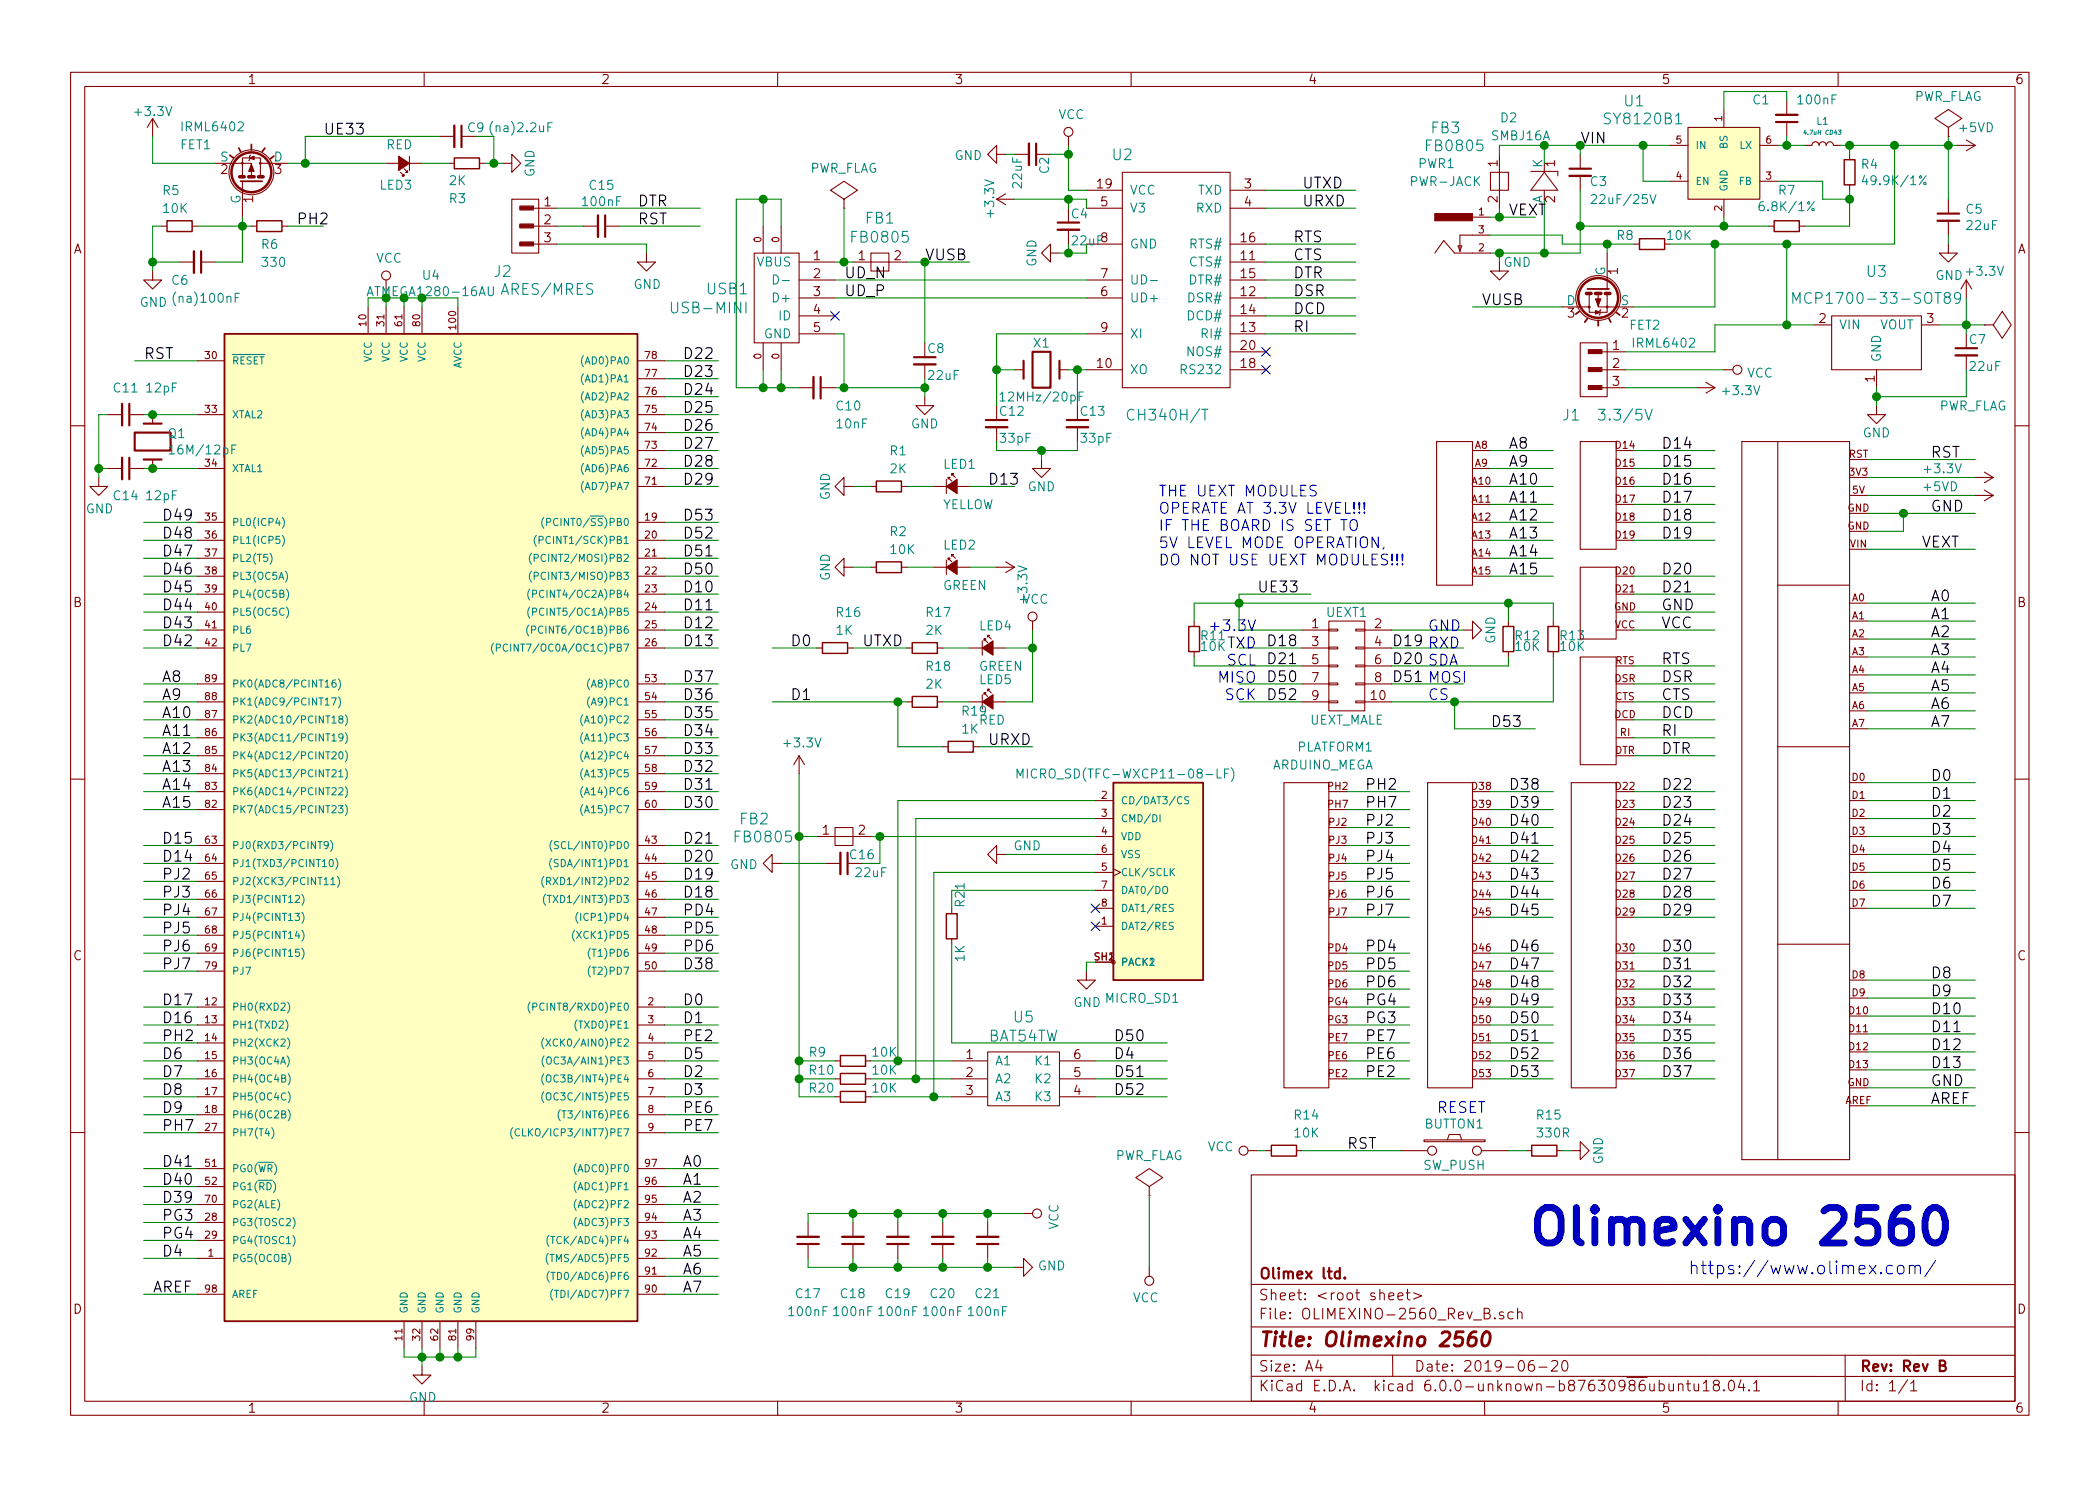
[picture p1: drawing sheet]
<svg xmlns="http://www.w3.org/2000/svg" width="297mm" height="210mm" viewBox="0 0 297 210" stroke-linecap="round" stroke-linejoin="round" font-family="sans-serif">
<defs><g id="words">
<text font-size="7" fill="#0000c2" x="215.9" y="176.1">Olimexino 2560</text>
<text font-size="2.8" fill="#840000" x="178" y="190.5">Title: Olimexino 2560</text>
<text font-size="2.5" fill="#0000c2" x="238.8" y="180.3">https://www.olimex.com/</text>
<g font-size="2.1" fill="#008484">
<text x="227.3" y="17.6">SY8120B1</text>
<text x="229.8" y="15.1">U1</text>
<text x="157.4" y="22.7">U2</text>
<text x="202" y="21.4">FB0805</text>
<text x="202.5" y="18.9">FB3</text>
<text x="120.7" y="34.3">FB0805</text>
<text x="122.5" y="31.6">FB1</text>
<text x="70" y="39.2">J2</text>
<text x="71.2" y="41.7">ARES/MRES</text>
<text x="100.1" y="41.7">USB1</text>
<text x="264.1" y="39.2">U3</text>
<text x="95.4" y="44.3">USB-MINI</text>
<text x="255.5" y="43">MCP1700-33-SOT89</text>
<text x="160.1" y="59.5">CH340H/T</text>
<text x="221.1" y="59.5">J1</text>
<text x="226.8" y="59.5">3.3/5V</text>
<text x="104.2" y="119.2">FB0805</text>
<text x="104.7" y="116.7">FB2</text>
<text x="139.8" y="147.4">BAT54TW</text>
<text x="143.4" y="144.7">U5</text>
</g>
<g font-size="2.1">
<text x="45.7" y="19">UE33</text>
<text x="223.5" y="20.3">VIN</text>
<text x="90.2" y="29.2">DTR</text>
<text x="184.1" y="26.7">UTXD</text>
<text x="184.1" y="29.2">URXD</text>
<text x="41.9" y="31.7">PH2</text>
<text x="90.2" y="31.7">RST</text>
<text x="182.9" y="34.3">RTS</text>
<text x="213.4" y="30.5">VEXT</text>
<text x="119.4" y="39.4">UD_N</text>
<text x="119.4" y="41.9">UD_P</text>
<text x="182.9" y="36.8">CTS</text>
<text x="182.9" y="41.9">DSR</text>
<text x="182.9" y="39.4">DTR</text>
<text x="182.9" y="47">RI</text>
<text x="182.9" y="44.4">DCD</text>
<text x="209.5" y="43.2">VUSB</text>
<text x="20.3" y="50.8">RST</text>
<text x="96.5" y="53.3">D23</text>
<text x="96.5" y="50.8">D22</text>
<text x="96.5" y="58.4">D25</text>
<text x="96.5" y="55.9">D24</text>
<text x="96.5" y="63.5">D27</text>
<text x="96.5" y="61">D26</text>
<text x="213.4" y="63.5">A8</text>
<text x="234.9" y="63.5">D14</text>
<text x="273" y="64.8">RST</text>
<text x="96.5" y="68.6">D29</text>
<text x="96.5" y="66">D28</text>
<text x="139.7" y="68.6">D13</text>
<text x="213.4" y="66">A9</text>
<text x="213.4" y="68.6">A10</text>
<text x="213.4" y="71.1">A11</text>
<text x="234.9" y="66">D15</text>
<text x="234.9" y="68.6">D16</text>
<text x="234.9" y="71.1">D17</text>
<text x="22.9" y="76.2">D48</text>
<text x="22.9" y="73.7">D49</text>
<text x="96.5" y="76.2">D52</text>
<text x="96.5" y="73.7">D53</text>
<text x="213.4" y="73.7">A12</text>
<text x="213.4" y="76.2">A13</text>
<text x="234.9" y="73.7">D18</text>
<text x="234.9" y="76.2">D19</text>
<text x="271.8" y="77.5">VEXT</text>
<text x="273" y="72.4">GND</text>
<text x="22.9" y="83.8">D45</text>
<text x="22.9" y="81.3">D46</text>
<text x="22.9" y="78.7">D47</text>
<text x="96.5" y="83.8">D10</text>
<text x="96.5" y="81.3">D50</text>
<text x="96.5" y="78.7">D51</text>
<text x="177.8" y="83.8">UE33</text>
<text x="213.4" y="78.7">A14</text>
<text x="213.4" y="81.3">A15</text>
<text x="234.9" y="81.3">D20</text>
<text x="234.9" y="83.8">D21</text>
<text x="22.9" y="88.9">D43</text>
<text x="22.9" y="86.4">D44</text>
<text x="96.5" y="88.9">D12</text>
<text x="96.5" y="86.4">D11</text>
<text x="234.9" y="86.4">GND</text>
<text x="234.9" y="88.9">VCC</text>
<text x="273" y="85.1">A0</text>
<text x="273" y="87.6">A1</text>
<text x="22.9" y="91.4">D42</text>
<text x="96.5" y="91.4">D13</text>
<text x="111.8" y="91.4">D0</text>
<text x="121.9" y="91.4">UTXD</text>
<text x="173.6" y="91.7">TXD D18</text>
<text x="173.6" y="94.2">SCL D21</text>
<text x="196.8" y="94">D20 SDA</text>
<text x="196.8" y="91.4">D19 RXD</text>
<text x="234.9" y="94">RTS</text>
<text x="273" y="90.2">A2</text>
<text x="273" y="92.7">A3</text>
<text x="273" y="95.2">A4</text>
<text x="22.9" y="96.5">A8</text>
<text x="22.9" y="99.1">A9</text>
<text x="22.9" y="101.6">A10</text>
<text x="96.5" y="101.6">D35</text>
<text x="96.5" y="99.1">D36</text>
<text x="96.5" y="96.5">D37</text>
<text x="111.8" y="99.1">D1</text>
<text x="172.4" y="96.6">MISO D50</text>
<text x="173.3" y="99.1">SCK D52</text>
<text x="196.8" y="96.5">D51 MOSI</text>
<text x="234.9" y="96.5">DSR</text>
<text x="234.9" y="99.1">CTS</text>
<text x="234.9" y="101.6">DCD</text>
<text x="273" y="97.8">A5</text>
<text x="273" y="100.3">A6</text>
<text x="22.9" y="104.1">A11</text>
<text x="22.9" y="106.7">A12</text>
<text x="96.5" y="106.7">D33</text>
<text x="96.5" y="104.1">D34</text>
<text x="139.7" y="105.4">URXD</text>
<text x="210.8" y="102.9">D53</text>
<text x="234.9" y="104.1">RI</text>
<text x="234.9" y="106.7">DTR</text>
<text x="273" y="102.9">A7</text>
<text x="22.9" y="109.2">A13</text>
<text x="22.9" y="111.8">A14</text>
<text x="96.5" y="111.8">D31</text>
<text x="96.5" y="109.2">D32</text>
<text x="193" y="111.8">PH2</text>
<text x="213.4" y="111.8">D38</text>
<text x="234.9" y="111.8">D22</text>
<text x="273" y="110.5">D0</text>
<text x="273" y="113">D1</text>
<text x="22.9" y="114.3">A15</text>
<text x="22.9" y="119.4">D15</text>
<text x="96.5" y="119.4">D21</text>
<text x="96.5" y="114.3">D30</text>
<text x="193" y="114.3">PH7</text>
<text x="193" y="116.8">PJ2</text>
<text x="193" y="119.4">PJ3</text>
<text x="213.4" y="114.3">D39</text>
<text x="213.4" y="116.8">D40</text>
<text x="213.4" y="119.4">D41</text>
<text x="234.9" y="114.3">D23</text>
<text x="234.9" y="116.8">D24</text>
<text x="234.9" y="119.4">D25</text>
<text x="273" y="115.6">D2</text>
<text x="273" y="118.1">D3</text>
<text x="22.9" y="121.9">D14</text>
<text x="22.9" y="124.5">PJ2</text>
<text x="96.5" y="121.9">D20</text>
<text x="96.5" y="124.5">D19</text>
<text x="193" y="121.9">PJ4</text>
<text x="193" y="124.5">PJ5</text>
<text x="213.4" y="121.9">D42</text>
<text x="213.4" y="124.5">D43</text>
<text x="234.9" y="121.9">D26</text>
<text x="234.9" y="124.5">D27</text>
<text x="273" y="120.6">D4</text>
<text x="273" y="123.2">D5</text>
<text x="273" y="125.7">D6</text>
<text x="22.9" y="127">PJ3</text>
<text x="22.9" y="129.5">PJ4</text>
<text x="96.5" y="127">D18</text>
<text x="96.5" y="129.5">PD4</text>
<text x="193" y="127">PJ6</text>
<text x="193" y="129.5">PJ7</text>
<text x="213.4" y="127">D44</text>
<text x="213.4" y="129.5">D45</text>
<text x="234.9" y="127">D28</text>
<text x="234.9" y="129.5">D29</text>
<text x="273" y="128.3">D7</text>
<text x="22.9" y="132.1">PJ5</text>
<text x="22.9" y="134.6">PJ6</text>
<text x="22.9" y="137.2">PJ7</text>
<text x="96.5" y="132.1">PD5</text>
<text x="96.5" y="134.6">PD6</text>
<text x="96.5" y="137.2">D38</text>
<text x="193" y="134.6">PD4</text>
<text x="193" y="137.2">PD5</text>
<text x="213.4" y="134.6">D46</text>
<text x="213.4" y="137.2">D47</text>
<text x="234.9" y="134.6">D30</text>
<text x="234.9" y="137.2">D31</text>
<text x="22.9" y="142.2">D17</text>
<text x="96.5" y="142.2">D0</text>
<text x="193" y="139.7">PD6</text>
<text x="193" y="142.2">PG4</text>
<text x="213.4" y="139.7">D48</text>
<text x="213.4" y="142.2">D49</text>
<text x="234.9" y="139.7">D32</text>
<text x="234.9" y="142.2">D33</text>
<text x="273" y="138.4">D8</text>
<text x="273" y="141">D9</text>
<text x="273" y="143.5">D10</text>
<text x="22.9" y="144.8">D16</text>
<text x="22.9" y="147.3">PH2</text>
<text x="22.9" y="149.9">D6</text>
<text x="96.5" y="144.8">D1</text>
<text x="96.5" y="147.3">PE2</text>
<text x="96.5" y="149.9">D5</text>
<text x="157.5" y="147.3">D50</text>
<text x="157.5" y="149.9">D4</text>
<text x="193" y="144.8">PG3</text>
<text x="193" y="147.3">PE7</text>
<text x="193" y="149.9">PE6</text>
<text x="213.4" y="144.8">D50</text>
<text x="213.4" y="147.3">D51</text>
<text x="213.4" y="149.9">D52</text>
<text x="234.9" y="144.8">D34</text>
<text x="234.9" y="147.3">D35</text>
<text x="234.9" y="149.9">D36</text>
<text x="273" y="146">D11</text>
<text x="273" y="148.6">D12</text>
<text x="22.9" y="152.4">D7</text>
<text x="22.9" y="154.9">D8</text>
<text x="96.5" y="152.4">D2</text>
<text x="96.5" y="154.9">D3</text>
<text x="157.5" y="154.9">D52</text>
<text x="157.5" y="152.4">D51</text>
<text x="193" y="152.4">PE2</text>
<text x="213.4" y="152.4">D53</text>
<text x="234.9" y="152.4">D37</text>
<text x="273" y="151.1">D13</text>
<text x="273" y="153.7">GND</text>
<text x="22.9" y="157.5">D9</text>
<text x="22.9" y="160">PH7</text>
<text x="96.5" y="157.5">PE6</text>
<text x="96.5" y="160">PE7</text>
<text x="273" y="156.2">AREF</text>
<text x="22.9" y="167.6">D40</text>
<text x="22.9" y="165.1">D41</text>
<text x="96.5" y="165.1">A0</text>
<text x="96.5" y="167.6">A1</text>
<text x="190.5" y="162.6">RST</text>
<text x="22.9" y="172.7">PG3</text>
<text x="22.9" y="170.2">D39</text>
<text x="96.5" y="170.2">A2</text>
<text x="96.5" y="172.7">A3</text>
<text x="22.9" y="177.8">D4</text>
<text x="22.9" y="175.3">PG4</text>
<text x="96.5" y="175.3">A4</text>
<text x="96.5" y="177.8">A5</text>
<text x="21.6" y="182.9">AREF</text>
<text x="96.5" y="180.3">A6</text>
<text x="96.5" y="182.9">A7</text>
</g>
<text font-size="2.1" fill="#008400" x="130.8" y="36.8">VUSB</text>
<g font-size="2.1" fill="#0000c2">
<text x="163.8" y="70.3">THE UEXT MODULES</text>
<text x="163.8" y="72.7">OPERATE AT 3.3V LEVEL!!!</text>
<text x="163.8" y="75.1">IF THE BOARD IS SET TO</text>
<text x="163.8" y="77.6">5V LEVEL MODE OPERATION,</text>
<text x="163.8" y="80">DO NOT USE UEXT MODULES!!!</text>
<text x="172.2" y="89.3">+3.3V</text>
<text x="201.9" y="89.3">GND</text>
<text x="201.9" y="99.1">CS</text>
<text x="203.2" y="157.5">RESET</text>
</g>
<g font-size="2.1" fill="#840000">
<text x="178" y="184">Sheet: &lt;root sheet&gt;</text>
<text x="178" y="181">Olimex ltd.</text>
<text x="178" y="186.7">File: OLIMEXINO-2560_Rev_B.sch</text>
<text x="178" y="196.9">KiCad E.D.A. kicad 6.0.0-unknown-b87630986ubuntu18.04.1</text>
<text x="178" y="194.1">Size: A4</text>
<text x="200" y="194.1">Date: 2019-06-20</text>
<text x="263" y="194.1">Rev: Rev B</text>
<text x="263" y="196.9">Id: 1/1</text>
</g>
<g font-size="1.8" fill="#840000">
<text x="35" y="11.9">1</text>
<text x="85" y="11.9">2</text>
<text x="135" y="11.9">3</text>
<text x="185" y="11.9">4</text>
<text x="235" y="11.9">5</text>
<text x="285" y="11.9">6</text>
<text x="211.8" y="23.6" transform="rotate(-90 211.8 23.6)">1</text>
<text x="220" y="23.6" transform="rotate(-90 220 23.6)">1</text>
<text x="31.3" y="24.6">2</text>
<text x="35.8" y="28.7" transform="rotate(-90 35.8 28.7)">1</text>
<text x="38.9" y="24.6">3</text>
<text x="77" y="29.2">1</text>
<text x="155.2" y="26.7">19</text>
<text x="155.7" y="29.2">5</text>
<text x="176" y="26.7">3</text>
<text x="176" y="29.2">4</text>
<text x="211.8" y="28.7" transform="rotate(-90 211.8 28.7)">2</text>
<text x="220" y="28.7" transform="rotate(-90 220 28.7)">2</text>
<text x="10.4" y="35.9">A</text>
<text x="77" y="31.7">2</text>
<text x="77" y="34.3">3</text>
<text x="175.6" y="34.3">16</text>
<text x="285.3" y="35.9">A</text>
<text x="115.1" y="36.8">1</text>
<text x="115.1" y="39.4">2</text>
<text x="115.1" y="41.9">3</text>
<text x="121.4" y="36.8">1</text>
<text x="126.5" y="36.8">2</text>
<text x="155.7" y="41.9">6</text>
<text x="155.7" y="39.4">7</text>
<text x="175.6" y="36.8">11</text>
<text x="175.6" y="41.9">12</text>
<text x="175.6" y="39.4">15</text>
<text x="228.9" y="38.8" transform="rotate(-90 228.9 38.8)">1</text>
<text x="115.1" y="44.4">4</text>
<text x="115.1" y="47">5</text>
<text x="155.7" y="47">9</text>
<text x="175.6" y="47">13</text>
<text x="175.6" y="44.4">14</text>
<text x="221.8" y="45">3</text>
<text x="229.4" y="45">2</text>
<text x="257.3" y="45.7">2</text>
<text x="272.6" y="45.7">3</text>
<text x="155.2" y="52.1">10</text>
<text x="175.6" y="52.1">18</text>
<text x="175.6" y="49.5">20</text>
<text x="228.1" y="49.5">1</text>
<text x="228.1" y="52.1">2</text>
<text x="228.1" y="54.6">3</text>
<text x="265.2" y="54.1" transform="rotate(-90 265.2 54.1)">1</text>
<text x="10.4" y="85.9">B</text>
<text x="185.6" y="88.9">1</text>
<text x="194.5" y="88.9">2</text>
<text x="285.3" y="85.9">B</text>
<text x="185.6" y="91.4">3</text>
<text x="185.6" y="94">5</text>
<text x="194.5" y="91.4">4</text>
<text x="194.5" y="94">6</text>
<text x="185.6" y="96.5">7</text>
<text x="185.6" y="99.1">9</text>
<text x="194" y="99.1">10</text>
<text x="194.5" y="96.5">8</text>
<text x="116.4" y="118.1">1</text>
<text x="121.4" y="118.1">2</text>
<text x="10.4" y="135.9">C</text>
<text x="285.3" y="135.9">C</text>
<text x="136.7" y="149.9">1</text>
<text x="151.9" y="149.9">6</text>
<text x="136.7" y="152.4">2</text>
<text x="136.7" y="154.9">3</text>
<text x="151.9" y="154.9">4</text>
<text x="151.9" y="152.4">5</text>
<text x="10.4" y="185.9">D</text>
<text x="285.3" y="185.9">D</text>
<text x="35" y="199.9">1</text>
<text x="85" y="199.9">2</text>
<text x="135" y="199.9">3</text>
<text x="185" y="199.9">4</text>
<text x="235" y="199.9">5</text>
<text x="285" y="199.9">6</text>
</g>
<g font-size="1.8" fill="#008484">
<text x="19.3" y="16.4">+3.3V</text>
<text x="149.7" y="16.9">VCC</text>
<text x="212.3" y="17.3">D2</text>
<text x="248" y="14.8">C1</text>
<text x="254.5" y="14.8">100nF</text>
<text x="270.6" y="14.3">PWR_FLAG</text>
<text x="25.5" y="21.1">FET1</text>
<text x="26" y="18.6">IRML6402</text>
<text x="31.2" y="22.9">S</text>
<text x="38.7" y="22.9">D</text>
<text x="54.6" y="21.1">RED</text>
<text x="66.2" y="18.7">C9</text>
<text x="69.7" y="18.7">(na)2.2uF</text>
<text x="135" y="22.7">GND</text>
<text x="200.7" y="23.8">PWR1</text>
<text x="211" y="19.9">SMBJ16A</text>
<text x="218.2" y="23.7" transform="rotate(-90 218.2 23.7)">K</text>
<text x="263.3" y="23.9">R4</text>
<text x="277.3" y="18.7">+5VD</text>
<text x="23.1" y="27.6">R5</text>
<text x="34" y="28.9" transform="rotate(-90 34 28.9)">G</text>
<text x="53.7" y="26.8">LED3</text>
<text x="63.6" y="28.7">R3</text>
<text x="63.6" y="26.2">2K</text>
<text x="75.6" y="25.1" transform="rotate(-90 75.6 25.1)">GND</text>
<text x="82.5" y="29.2">100nF</text>
<text x="83.5" y="26.9">C15</text>
<text x="114.4" y="24.5">PWR_FLAG</text>
<text x="144.6" y="26.5" transform="rotate(-90 144.6 26.5)">22uF</text>
<text x="148.4" y="24.5" transform="rotate(-90 148.4 24.5)">C2</text>
<text x="159.8" y="27.6">VCC</text>
<text x="169.4" y="27.6">TXD</text>
<text x="199.7" y="26.3">PWR-JACK</text>
<text x="225" y="26.3">C3</text>
<text x="225.7" y="28.9">22uF/25V</text>
<text x="249.4" y="29.9">6.8K/1%</text>
<text x="251.6" y="27.6">R7</text>
<text x="264.1" y="26.2">49.9K/1%</text>
<text x="23.1" y="30.1">10K</text>
<text x="37" y="35.2">R6</text>
<text x="140.6" y="30.5" transform="rotate(-90 140.6 30.5)">+3.3V</text>
<text x="151.6" y="30.9">C4</text>
<text x="151.7" y="34.7">22uF8</text>
<text x="159.8" y="30.1">V3</text>
<text x="159.8" y="35.2">GND</text>
<text x="168.5" y="35.2">RTS#</text>
<text x="169.2" y="30.1">RXD</text>
<text x="228.8" y="34">R8</text>
<text x="235.9" y="34">10K</text>
<text x="278.1" y="30.2">C5</text>
<text x="278.3" y="32.6">22uF</text>
<text x="24.3" y="40.3">C6</text>
<text x="37.2" y="37.8">330</text>
<text x="53.2" y="37.2">VCC</text>
<text x="59.8" y="39.6">U4</text>
<text x="89.6" y="40.9">GND</text>
<text x="107.1" y="37.7">VBUS</text>
<text x="146.6" y="37.8" transform="rotate(-90 146.6 37.8)">GND</text>
<text x="159.8" y="40.3">UD-</text>
<text x="168.4" y="40.3">DTR#</text>
<text x="168.5" y="37.7">CTS#</text>
<text x="212.7" y="37.8">GND</text>
<text x="227.1" y="39" transform="rotate(-90 227.1 39)">G</text>
<text x="273.8" y="39.6">GND</text>
<text x="278.3" y="39">+3.3V</text>
<text x="19.8" y="43.4">GND</text>
<text x="25" y="42.8">(na)100nF</text>
<text x="108.1" y="47.9">GND</text>
<text x="109.7" y="42.8">D+</text>
<text x="110.2" y="45.3">ID</text>
<text x="159.8" y="42.8">UD+</text>
<text x="159.8" y="47.9">XI</text>
<text x="168.1" y="45.3">DCD#</text>
<text x="168.2" y="42.8">DSR#</text>
<text x="170.2" y="47.9">RI#</text>
<text x="221.6" y="43.2">D</text>
<text x="229.3" y="43.2">S</text>
<text x="230.5" y="46.7">FET2</text>
<text x="260.1" y="46.6">VIN</text>
<text x="265.9" y="46.6">VOUT</text>
<text x="131.3" y="50">C8</text>
<text x="131.4" y="53.8">22uF</text>
<text x="146.3" y="49.2">X1</text>
<text x="159.8" y="53">XO</text>
<text x="167.6" y="53">RS232</text>
<text x="168.1" y="50.4">NOS#</text>
<text x="231.2" y="49.2">IRML6402</text>
<text x="247.1" y="53.4">VCC</text>
<text x="266.1" y="51.3" transform="rotate(-90 266.1 51.3)">GND</text>
<text x="278.6" y="48.7">C7</text>
<text x="278.7" y="52.5">22uF</text>
<text x="16.2" y="55.5">C11</text>
<text x="20.8" y="55.5">12pF</text>
<text x="118.4" y="58.1">C10</text>
<text x="141.5" y="58.8">C12</text>
<text x="142.2" y="56.8">12MHz/20pF</text>
<text x="152.9" y="58.8">C13</text>
<text x="243.9" y="55.9">+3.3V</text>
<text x="274.1" y="58.1">PWR_FLAG</text>
<text x="23.8" y="62">Q1</text>
<text x="24.6" y="64.3">16M/12pF</text>
<text x="118.4" y="60.6">10nF</text>
<text x="125.9" y="64.4">R1</text>
<text x="128.9" y="60.6">GND</text>
<text x="141.6" y="62.7">33pF</text>
<text x="153" y="62.7">33pF</text>
<text x="263.5" y="61.9">GND</text>
<text x="16.2" y="70.8">C14</text>
<text x="20.8" y="70.8">12pF</text>
<text x="117.4" y="70.8" transform="rotate(-90 117.4 70.8)">GND</text>
<text x="125.9" y="67">2K</text>
<text x="133.5" y="66.3">LED1</text>
<text x="145.4" y="69.5">GND</text>
<text x="272.2" y="69.5">+5VD</text>
<text x="272.4" y="67">+3.3V</text>
<text x="12.1" y="72.6">GND</text>
<text x="125.9" y="75.9">R2</text>
<text x="133.2" y="72.1">YELLOW</text>
<text x="133.5" y="77.8">LED2</text>
<text x="117.4" y="82.2" transform="rotate(-90 117.4 82.2)">GND</text>
<text x="126" y="78.4">10K</text>
<text x="133.3" y="83.5">GREEN</text>
<text x="118.3" y="89.8">1K</text>
<text x="118.4" y="87.3">R16</text>
<text x="131" y="89.8">2K</text>
<text x="131.1" y="87.3">R17</text>
<text x="138.6" y="89.2">LED4</text>
<text x="144.6" y="85.4">VCC</text>
<text x="145.3" y="85.1" transform="rotate(-90 145.3 85.1)">+3.3V</text>
<text x="187.7" y="87.3">UEXT1</text>
<text x="131.1" y="94.9">R18</text>
<text x="138.4" y="94.9">GREEN</text>
<text x="170" y="90.6">R11</text>
<text x="170" y="92.1">10K</text>
<text x="211.5" y="91.1" transform="rotate(-90 211.5 91.1)">GND</text>
<text x="214.4" y="90.6">R12</text>
<text x="214.4" y="92.1">10K</text>
<text x="220.8" y="90.6">R13</text>
<text x="220.8" y="92.1">10K</text>
<text x="131" y="97.5">2K</text>
<text x="136.2" y="101.3">R19</text>
<text x="138.6" y="96.8">LED5</text>
<text x="111.1" y="105.8">+3.3V</text>
<text x="136.1" y="103.8">1K</text>
<text x="138.5" y="102.5">RED</text>
<text x="183.5" y="106.3">PLATFORM1</text>
<text x="185.1" y="102.5">UEXT_MALE</text>
<text x="145.6" y="110.2">MICRO_SD(TFC-WXCP11-08-LF)</text>
<text x="179.9" y="108.9">ARDUINO_MEGA</text>
<text x="103.3" y="123">GND</text>
<text x="120.3" y="121.6">C16</text>
<text x="121.1" y="124.1">22uF</text>
<text x="143.4" y="120.3">GND</text>
<text x="136.4" y="136" transform="rotate(-90 136.4 136)">1K</text>
<text x="151.8" y="142.5">GND</text>
<text x="156.4" y="141.9">MICRO_SD1</text>
<text x="114.5" y="149.5">R9</text>
<text x="123.5" y="149.5">10K</text>
<text x="114.6" y="152.1">R10</text>
<text x="114.6" y="154.6">R20</text>
<text x="123.5" y="152.1">10K</text>
<text x="123.5" y="154.6">10K</text>
<text x="140.7" y="150.7">A1</text>
<text x="140.7" y="153.3">A2</text>
<text x="140.7" y="155.8">A3</text>
<text x="146.6" y="155.8">K3</text>
<text x="146.6" y="153.3">K2</text>
<text x="146.6" y="150.7">K1</text>
<text x="183.2" y="158.4">R14</text>
<text x="183.2" y="161">10K</text>
<text x="201.5" y="159.7">BUTTON1</text>
<text x="217.4" y="158.4">R15</text>
<text x="217.6" y="161">330R</text>
<text x="157.6" y="164.2">PWR_FLAG</text>
<text x="170.8" y="162.9">VCC</text>
<text x="201.3" y="165.5">SW_PUSH</text>
<text x="226.7" y="164.8" transform="rotate(-90 226.7 164.8)">GND</text>
<text x="146.8" y="179.8">GND</text>
<text x="149.7" y="174" transform="rotate(-90 149.7 174)">VCC</text>
<text x="112.6" y="183.7">C17</text>
<text x="119" y="183.7">C18</text>
<text x="125.3" y="183.7">C19</text>
<text x="131.7" y="183.7">C20</text>
<text x="138" y="183.7">C21</text>
<text x="160.2" y="184.3">VCC</text>
<text x="111.7" y="186.2">100nF</text>
<text x="118.1" y="186.2">100nF</text>
<text x="124.4" y="186.2">100nF</text>
<text x="130.8" y="186.2">100nF</text>
<text x="137.1" y="186.2">100nF</text>
<text x="57.9" y="198.4">GND</text>
</g>
<text font-size="1.8" x="218.2" y="28.8" transform="rotate(-90 218.2 28.8)">A</text>
<g font-size="1.8" fill="#008400">
<text x="52.6" y="41.9">ATMEGA1280-16AU</text>
<text x="136.4" y="128.2" transform="rotate(-90 136.4 128.2)">R21</text>
</g>
<g font-size="1.4" fill="#840000">
<text x="243.6" y="17.1" transform="rotate(-90 243.6 17.1)">1</text>
<text x="237.1" y="20.3">5</text>
<text x="249.8" y="20.3">6</text>
<text x="237.1" y="25.4">4</text>
<text x="243.6" y="29.8" transform="rotate(-90 243.6 29.8)">2</text>
<text x="249.8" y="25.4">3</text>
<text x="107.7" y="34.3" transform="rotate(-90 107.7 34.3)">0</text>
<text x="110.2" y="34.3" transform="rotate(-90 110.2 34.3)">0</text>
<text x="209.2" y="30.5">1</text>
<text x="209.2" y="35.6">2</text>
<text x="209.2" y="33">3</text>
<text x="51.8" y="46.1" transform="rotate(-90 51.8 46.1)">10</text>
<text x="54.4" y="46.1" transform="rotate(-90 54.4 46.1)">31</text>
<text x="56.9" y="46.1" transform="rotate(-90 56.9 46.1)">61</text>
<text x="59.4" y="46.1" transform="rotate(-90 59.4 46.1)">80</text>
<text x="64.5" y="46.5" transform="rotate(-90 64.5 46.5)">100</text>
<text x="29.1" y="50.8">30</text>
<text x="91.3" y="53.3">77</text>
<text x="91.3" y="50.8">78</text>
<text x="107.7" y="50.8" transform="rotate(-90 107.7 50.8)">0</text>
<text x="110.2" y="50.8" transform="rotate(-90 110.2 50.8)">0</text>
<text x="29.1" y="58.4">33</text>
<text x="91.3" y="58.4">75</text>
<text x="91.3" y="55.9">76</text>
<text x="91.3" y="63.5">73</text>
<text x="91.3" y="61">74</text>
<text x="208.7" y="63.5">A8</text>
<text x="228.6" y="63.5">D14</text>
<text x="261.5" y="64.8">RST</text>
<text x="29.1" y="66">34</text>
<text x="91.3" y="68.6">71</text>
<text x="91.3" y="66">72</text>
<text x="208.3" y="68.6">A10</text>
<text x="208.3" y="71.1">A11</text>
<text x="208.7" y="66">A9</text>
<text x="228.6" y="66">D15</text>
<text x="228.6" y="68.6">D16</text>
<text x="228.6" y="71.1">D17</text>
<text x="261.6" y="67.3">3V3</text>
<text x="262" y="69.8">5V</text>
<text x="29.1" y="73.7">35</text>
<text x="29.1" y="76.2">36</text>
<text x="91.3" y="73.7">19</text>
<text x="91.3" y="76.2">20</text>
<text x="208.3" y="73.7">A12</text>
<text x="208.3" y="76.2">A13</text>
<text x="228.6" y="73.7">D18</text>
<text x="228.6" y="76.2">D19</text>
<text x="261.3" y="74.9">GND</text>
<text x="261.3" y="72.4">GND</text>
<text x="261.7" y="77.5">VIN</text>
<text x="29.1" y="78.7">37</text>
<text x="29.1" y="81.3">38</text>
<text x="29.1" y="83.8">39</text>
<text x="91.3" y="78.7">21</text>
<text x="91.3" y="81.3">22</text>
<text x="91.3" y="83.8">23</text>
<text x="208.3" y="78.7">A14</text>
<text x="208.3" y="81.3">A15</text>
<text x="228.6" y="81.3">D20</text>
<text x="228.6" y="83.8">D21</text>
<text x="29.1" y="86.4">40</text>
<text x="29.1" y="88.9">41</text>
<text x="91.3" y="86.4">24</text>
<text x="91.3" y="88.9">25</text>
<text x="228.3" y="86.4">GND</text>
<text x="228.4" y="88.9">VCC</text>
<text x="262" y="85.1">A0</text>
<text x="262" y="87.6">A1</text>
<text x="29.1" y="91.4">42</text>
<text x="91.3" y="91.4">26</text>
<text x="228.5" y="94">RTS</text>
<text x="262" y="90.2">A2</text>
<text x="262" y="92.7">A3</text>
<text x="262" y="95.2">A4</text>
<text x="29.1" y="101.6">87</text>
<text x="29.1" y="99.1">88</text>
<text x="29.1" y="96.5">89</text>
<text x="91.3" y="96.5">53</text>
<text x="91.3" y="99.1">54</text>
<text x="91.3" y="101.6">55</text>
<text x="228.3" y="101.6">DCD</text>
<text x="228.4" y="96.5">DSR</text>
<text x="228.5" y="99.1">CTS</text>
<text x="262" y="97.8">A5</text>
<text x="262" y="100.3">A6</text>
<text x="29.1" y="106.7">85</text>
<text x="29.1" y="104.1">86</text>
<text x="91.3" y="104.1">56</text>
<text x="91.3" y="106.7">57</text>
<text x="228.4" y="106.7">DTR</text>
<text x="229.2" y="104.1">RI</text>
<text x="262" y="102.9">A7</text>
<text x="29.1" y="111.8">83</text>
<text x="29.1" y="109.2">84</text>
<text x="91.3" y="109.2">58</text>
<text x="91.3" y="111.8">59</text>
<text x="155.8" y="113">2</text>
<text x="187.9" y="111.8">PH2</text>
<text x="208.3" y="111.8">D38</text>
<text x="228.6" y="111.8">D22</text>
<text x="262" y="110.5">D0</text>
<text x="262" y="113">D1</text>
<text x="29.1" y="119.4">63</text>
<text x="29.1" y="114.3">82</text>
<text x="91.3" y="119.4">43</text>
<text x="91.3" y="114.3">60</text>
<text x="155.8" y="115.6">3</text>
<text x="155.8" y="118.1">4</text>
<text x="187.9" y="114.3">PH7</text>
<text x="188" y="116.8">PJ2</text>
<text x="188" y="119.4">PJ3</text>
<text x="208.3" y="114.3">D39</text>
<text x="208.3" y="116.8">D40</text>
<text x="208.3" y="119.4">D41</text>
<text x="228.6" y="114.3">D23</text>
<text x="228.6" y="116.8">D24</text>
<text x="228.6" y="119.4">D25</text>
<text x="262" y="115.6">D2</text>
<text x="262" y="118.1">D3</text>
<text x="29.1" y="121.9">64</text>
<text x="29.1" y="124.5">65</text>
<text x="91.3" y="121.9">44</text>
<text x="91.3" y="124.5">45</text>
<text x="155.8" y="123.2">5</text>
<text x="155.8" y="120.6">6</text>
<text x="155.8" y="125.7">7</text>
<text x="188" y="121.9">PJ4</text>
<text x="188" y="124.5">PJ5</text>
<text x="208.3" y="121.9">D42</text>
<text x="208.3" y="124.5">D43</text>
<text x="228.6" y="121.9">D26</text>
<text x="228.6" y="124.5">D27</text>
<text x="262" y="120.6">D4</text>
<text x="262" y="123.2">D5</text>
<text x="262" y="125.7">D6</text>
<text x="29.1" y="127">66</text>
<text x="29.1" y="129.5">67</text>
<text x="91.3" y="127">46</text>
<text x="91.3" y="129.5">47</text>
<text x="155.8" y="130.8">1</text>
<text x="155.8" y="128.3">8</text>
<text x="188" y="127">PJ6</text>
<text x="188" y="129.5">PJ7</text>
<text x="208.3" y="127">D44</text>
<text x="208.3" y="129.5">D45</text>
<text x="228.6" y="127">D28</text>
<text x="228.6" y="129.5">D29</text>
<text x="262" y="128.3">D7</text>
<text x="29.1" y="132.1">68</text>
<text x="29.1" y="134.6">69</text>
<text x="29.1" y="137.2">79</text>
<text x="91.3" y="132.1">48</text>
<text x="91.3" y="134.6">49</text>
<text x="91.3" y="137.2">50</text>
<text x="154.8" y="135.9">SH1</text>
<text x="187.9" y="134.6">PD4</text>
<text x="187.9" y="137.2">PD5</text>
<text x="208.3" y="134.6">D46</text>
<text x="208.3" y="137.2">D47</text>
<text x="228.6" y="134.6">D30</text>
<text x="228.6" y="137.2">D31</text>
<text x="29.1" y="142.2">12</text>
<text x="91.7" y="142.2">2</text>
<text x="187.8" y="142.2">PG4</text>
<text x="187.9" y="139.7">PD6</text>
<text x="208.3" y="139.7">D48</text>
<text x="208.3" y="142.2">D49</text>
<text x="228.6" y="139.7">D32</text>
<text x="228.6" y="142.2">D33</text>
<text x="261.6" y="143.5">D10</text>
<text x="262" y="138.4">D8</text>
<text x="262" y="141">D9</text>
<text x="29.1" y="144.8">13</text>
<text x="29.1" y="147.3">14</text>
<text x="29.1" y="149.9">15</text>
<text x="91.7" y="144.8">3</text>
<text x="91.7" y="147.3">4</text>
<text x="91.7" y="149.9">5</text>
<text x="187.8" y="144.8">PG3</text>
<text x="187.9" y="149.9">PE6</text>
<text x="187.9" y="147.3">PE7</text>
<text x="208.3" y="144.8">D50</text>
<text x="208.3" y="147.3">D51</text>
<text x="208.3" y="149.9">D52</text>
<text x="228.6" y="144.8">D34</text>
<text x="228.6" y="147.3">D35</text>
<text x="228.6" y="149.9">D36</text>
<text x="261.6" y="146">D11</text>
<text x="261.6" y="148.6">D12</text>
<text x="29.1" y="152.4">16</text>
<text x="29.1" y="154.9">17</text>
<text x="91.7" y="152.4">6</text>
<text x="91.7" y="154.9">7</text>
<text x="187.9" y="152.4">PE2</text>
<text x="208.3" y="152.4">D53</text>
<text x="228.6" y="152.4">D37</text>
<text x="261.3" y="153.7">GND</text>
<text x="261.6" y="151.1">D13</text>
<text x="29.1" y="157.5">18</text>
<text x="29.1" y="160">27</text>
<text x="91.7" y="157.5">8</text>
<text x="91.7" y="160">9</text>
<text x="261" y="156.2">AREF</text>
<text x="29.1" y="165.1">51</text>
<text x="29.1" y="167.6">52</text>
<text x="91.3" y="167.6">96</text>
<text x="91.3" y="165.1">97</text>
<text x="29.1" y="172.7">28</text>
<text x="29.1" y="170.2">70</text>
<text x="91.3" y="172.7">94</text>
<text x="91.3" y="170.2">95</text>
<text x="29.1" y="175.3">29</text>
<text x="29.5" y="177.8">1</text>
<text x="91.3" y="177.8">92</text>
<text x="91.3" y="175.3">93</text>
<text x="29.1" y="182.9">98</text>
<text x="91.3" y="182.9">90</text>
<text x="91.3" y="180.3">91</text>
<text x="56.9" y="189.6" transform="rotate(-90 56.9 189.6)">11</text>
<text x="59.4" y="189.6" transform="rotate(-90 59.4 189.6)">32</text>
<text x="62" y="189.6" transform="rotate(-90 62 189.6)">62</text>
<text x="64.5" y="189.6" transform="rotate(-90 64.5 189.6)">81</text>
<text x="67.1" y="189.6" transform="rotate(-90 67.1 189.6)">99</text>
</g>
<g font-size="1.4" fill="#008484">
<text x="257" y="17.6">L1</text>
<text x="239.8" y="21.1">IN</text>
<text x="244.3" y="21" transform="rotate(-90 244.3 21)">BS</text>
<text x="246.1" y="21.1">LX</text>
<text x="239.8" y="26.2">EN</text>
<text x="244.3" y="27.2" transform="rotate(-90 244.3 27.2)">GND</text>
<text x="246" y="26.2">FB</text>
<text x="32.8" y="51.6">RESET</text>
<text x="52.6" y="51.3" transform="rotate(-90 52.6 51.3)">VCC</text>
<text x="55.1" y="51.3" transform="rotate(-90 55.1 51.3)">VCC</text>
<text x="57.7" y="51.3" transform="rotate(-90 57.7 51.3)">VCC</text>
<text x="60.2" y="51.3" transform="rotate(-90 60.2 51.3)">VCC</text>
<text x="65.3" y="52.3" transform="rotate(-90 65.3 52.3)">AVCC</text>
<text x="82.6" y="51.6">(AD0)PA0</text>
<text x="32.8" y="59.2">XTAL2</text>
<text x="82.6" y="59.2">(AD3)PA3</text>
<text x="82.6" y="56.6">(AD2)PA2</text>
<text x="82.6" y="54.1">(AD1)PA1</text>
<text x="82.6" y="64.3">(AD5)PA5</text>
<text x="82.6" y="61.7">(AD4)PA4</text>
<text x="32.8" y="66.8">XTAL1</text>
<text x="82.6" y="69.3">(AD7)PA7</text>
<text x="82.6" y="66.8">(AD6)PA6</text>
<text x="32.8" y="74.4">PL0(ICP4)</text>
<text x="32.8" y="77">PL1(ICP5)</text>
<text x="77" y="77">(PCINT1/SCK)PB1</text>
<text x="78.2" y="74.4">(PCINT0/SS)PB0</text>
<text x="32.8" y="79.5">PL2(T5)</text>
<text x="32.8" y="82">PL3(OC5A)</text>
<text x="76.4" y="79.5">(PCINT2/MOSI)PB2</text>
<text x="76.4" y="82">(PCINT3/MISO)PB3</text>
<text x="32.8" y="84.6">PL4(OC5B)</text>
<text x="32.8" y="87.1">PL5(OC5C)</text>
<text x="32.8" y="89.7">PL6</text>
<text x="76.1" y="84.6">(PCINT4/OC2A)PB4</text>
<text x="76.1" y="87.1">(PCINT5/OC1A)PB5</text>
<text x="76.1" y="89.7">(PCINT6/OC1B)PB6</text>
<text x="32.8" y="92.2">PL7</text>
<text x="71.8" y="92.2">(PCINT7/OC0A/OC1C)PB7</text>
<text x="32.8" y="99.8">PK1(ADC9/PCINT17)</text>
<text x="32.8" y="97.3">PK0(ADC8/PCINT16)</text>
<text x="83.6" y="97.3">(A8)PC0</text>
<text x="83.6" y="99.8">(A9)PC1</text>
<text x="32.8" y="107.4">PK4(ADC12/PCINT20)</text>
<text x="32.8" y="104.9">PK3(ADC11/PCINT19)</text>
<text x="32.8" y="102.4">PK2(ADC10/PCINT18)</text>
<text x="82.9" y="102.4">(A10)PC2</text>
<text x="82.9" y="104.9">(A11)PC3</text>
<text x="82.9" y="107.4">(A12)PC4</text>
<text x="32.8" y="112.5">PK6(ADC14/PCINT22)</text>
<text x="32.8" y="110">PK5(ADC13/PCINT21)</text>
<text x="82.9" y="110">(A13)PC5</text>
<text x="82.9" y="112.5">(A14)PC6</text>
<text x="158.5" y="113.8">CD/DAT3/CS</text>
<text x="32.8" y="115.1">PK7(ADC15/PCINT23)</text>
<text x="82.9" y="115.1">(A15)PC7</text>
<text x="158.5" y="116.3">CMD/DI</text>
<text x="158.5" y="118.9">VDD</text>
<text x="32.8" y="120.1">PJ0(RXD3/PCINT9)</text>
<text x="32.8" y="122.7">PJ1(TXD3/PCINT10)</text>
<text x="32.8" y="125.2">PJ2(XCK3/PCINT11)</text>
<text x="78.2" y="125.2">(RXD1/INT2)PD2</text>
<text x="79" y="122.7">(SDA/INT1)PD1</text>
<text x="79.2" y="120.1">(SCL/INT0)PD0</text>
<text x="158.5" y="123.9">CLK/SCLK</text>
<text x="158.5" y="121.4">VSS</text>
<text x="32.8" y="127.8">PJ3(PCINT12)</text>
<text x="32.8" y="130.3">PJ4(PCINT13)</text>
<text x="78.4" y="127.8">(TXD1/INT3)PD3</text>
<text x="82.3" y="130.3">(ICP1)PD4</text>
<text x="158.5" y="131.6">DAT2/RES</text>
<text x="158.5" y="126.5">DAT0/DO</text>
<text x="158.5" y="129">DAT1/RES</text>
<text x="32.8" y="132.8">PJ5(PCINT14)</text>
<text x="32.8" y="135.4">PJ6(PCINT15)</text>
<text x="32.8" y="137.9">PJ7</text>
<text x="81.7" y="132.8">(XCK1)PD5</text>
<text x="83.8" y="135.4">(T1)PD6</text>
<text x="83.8" y="137.9">(T2)PD7</text>
<text x="158.5" y="136.6">PACK1</text>
<text x="32.8" y="143">PH0(RXD2)</text>
<text x="76.3" y="143">(PCINT8/RXD0)PE0</text>
<text x="32.8" y="145.5">PH1(TXD2)</text>
<text x="32.8" y="148.1">PH2(XCK2)</text>
<text x="78.2" y="148.1">(XCK0/AIN0)PE2</text>
<text x="81.9" y="145.5">(TXD0)PE1</text>
<text x="32.8" y="150.6">PH3(OC4A)</text>
<text x="32.8" y="153.2">PH4(OC4B)</text>
<text x="32.8" y="155.7">PH5(OC4C)</text>
<text x="78" y="150.6">(OC3A/AIN1)PE3</text>
<text x="78.2" y="153.2">(OC3B/INT4)PE4</text>
<text x="78.2" y="155.7">(OC3C/INT5)PE5</text>
<text x="32.8" y="158.2">PH6(OC2B)</text>
<text x="32.8" y="160.8">PH7(T4)</text>
<text x="74.5" y="160.8">(CLKO/ICP3/INT7)PE7</text>
<text x="80.4" y="158.2">(T3/INT6)PE6</text>
<text x="32.8" y="165.9">PG0(WR)</text>
<text x="81.8" y="165.9">(ADC0)PF0</text>
<text x="32.8" y="173.5">PG3(TOSC2)</text>
<text x="32.8" y="168.4">PG1(RD)</text>
<text x="32.8" y="170.9">PG2(ALE)</text>
<text x="81.8" y="173.5">(ADC3)PF3</text>
<text x="81.8" y="170.9">(ADC2)PF2</text>
<text x="81.8" y="168.4">(ADC1)PF1</text>
<text x="32.8" y="178.6">PG5(OCOB)</text>
<text x="32.8" y="176">PG4(TOSC1)</text>
<text x="78.4" y="178.6">(TMS/ADC5)PF5</text>
<text x="78.5" y="176">(TCK/ADC4)PF4</text>
<text x="32.8" y="183.6">AREF</text>
<text x="57.7" y="185.9" transform="rotate(-90 57.7 185.9)">GND</text>
<text x="60.2" y="185.9" transform="rotate(-90 60.2 185.9)">GND</text>
<text x="62.7" y="185.9" transform="rotate(-90 62.7 185.9)">GND</text>
<text x="65.3" y="185.9" transform="rotate(-90 65.3 185.9)">GND</text>
<text x="67.8" y="185.9" transform="rotate(-90 67.8 185.9)">GND</text>
<text x="78.7" y="181.1">(TD0/ADC6)PF6</text>
<text x="79.1" y="183.6">(TDI/ADC7)PF7</text>
</g>
<text font-size=".8" fill="#008484" x="255.4" y="19.1">4.7uH CD43</text>
</g></defs>
<g fill="none" stroke="#840000" stroke-width=".15">
<path d="M10 10.2h277v190h-277zM12 12.2h273v186.1h-273zM21.6 16.8l-.8 1.2M21.6 16.8v2.5M21.6 16.8l.8 1.2M60 10.3v1.9M62.2 19.3h2.1M65.4 19.3h1.9M110 10.3v1.9M151.1 19.3v1.3M160 10.3v1.9M210 10.3v1.9"/>
<path d="M238.8 18h10.1v10.2h-10.1zM243.8 15.5v2.5M252.7 14.2v2.1M252.7 17.4v1.9M260 10.3v1.9M275.6 18l1.9-1.2-1.9-1.3-1.9 1.3 1.9 1.2v1.3M275.6 19.3h.1M278.1 19.8l1.3 .8M21.6 38.3v1.3h1.3l-1.3 1.3-1.3-1.3h1.3M22.9 32h.7M25.4 37.1h2M27.2 32h.7"/>
<path d="M28.6 37.1h1.9M30.5 23.1h3.8v1.8M34.3 25.6v5.1M35.4 22l-.1 .1v.5l-.1 .1M35.6 32h.7M36.8 23.1v-.8h-2.5v.8h1.3v1.8M39.9 32h.7M40.6 23.1h-3.8v1.8M54.6 23.1h1.8M54.6 39.6v1.3M56.6 24.4l.5 .5h-.2h.2v-.3M57.1 23.9l.6 .5h-.3h.3v-.3"/>
<path d="M57.9 23.1h1.8M57.9 22.1v2M63.5 23.1h.8M67.8 23.1h.8M71.1 23.1h1.3v-1.3l1.3 1.3-1.3 1.3v-1.3M72.4 28.2h3.8v7.6h-3.8zM73.5 34.2h2v.6h-2zM73.5 31.7h2v.6h-2zM73.5 29.2h2v.5h-2zM73.6 34.3h1.7v.4h-1.7zM73.6 31.8h1.7v.4h-1.7zM73.6 34.4h1.6v.2h-1.6z"/>
<path d="M73.6 31.9h1.6v.2h-1.6zM73.6 34.5h1.6v.1h-1.6zM73.6 31.9h1.6v.1h-1.6zM73.6 29.3h1.8v.3h-1.8zM73.6 29.4h1.7v.1h-1.7zM73.7 29.4h1.6v.2h-1.6zM75.4 34.5h3.3M75.4 29.5h3.3M75.4 32h3.3M82.5 32h2.1M85.7 32h1.9M91.4 35.8v1.3h1.3l-1.3 1.2-1.2-1.2h1.2"/>
<path d="M106.7 35.8h6.3v12.7h-6.3zM107.9 32v3.8M110.5 32v3.8M113 37.1h5.1M113 39.6h5.1M119.4 28.2l1.9-1.3-1.9-1.3-1.9 1.3 1.9 1.3v1.3M119.4 29.5h.1M120.6 37.1h7.7M123.2 35.8h2.5v2.5h-2.5zM141 21.8v-1.2l-1.3 1.2 1.3 1.3v-1.3h1.2M141 28.2l1.2 .8M141 28.2h2.5"/>
<path d="M142.2 27.4l-1.2 .8M143.5 21.8h2M148.6 35.8v-1.3l-1.3 1.3 1.3 1.3v-1.3h1.3M151.1 32.5v2M153.7 39.6h5M153.7 34.5h5M153.7 26.9h5M153.7 29.5h5M158.7 24.4h15.3v30.5h-15.3zM174 37.1h5.1M174 39.6h5.1M174 34.5h5.1"/>
<path d="M174 26.9h5.1M174 29.5h5.1M202.9 35.8l1.3-1.8 1.5 1.8h5.1M206.2 34.8h.6l-.3 .8zM208.3 30.7h2.5M210.8 24.4h2.6v2.5h-2.6zM210.8 33.3h-4.3v2.3M212.1 37.1v1.2h1.3l-1.3 1.3-1.3-1.3h1.3M212.1 21.8v7.7M216.5 24.3h3.8v.6M218.4 26.9v1.3zM218.4 23.1v1.3z"/>
<path d="M218.4 24.4l1.9 2.5h-3.8zM223.5 21.8v1.9M223.5 24.9v2M227.3 35.8v5.1M231.1 34.5h.8M236.2 25.6h2.6M236.2 20.6h2.6M243.8 28.2v2.5M248.9 25.6h2.6M248.9 20.6h2.6M250.2 32h.8M254.5 32h.8"/>
<path d="M255.3 20.6h1a.51 .51 0 0 1 .5-.5 .51 .51 0 0 1 .5 .5 .51 .51 0 0 1 .5-.5 .51 .51 0 0 1 .5 .5 .51 .51 0 0 1 .5-.5 .51 .51 0 0 1 .5 .5h1M261.6 21.8v.8M261.6 26.2v.7M275.6 34.5v1.3h1.3l-1.3 1.3-1.3-1.3h1.3M275.6 28.2v1.9M275.6 31.2v2.1M276.9 20.6h2.5M278.1 39.6l-.7 1.3M278.1 39.6v2.6M278.1 39.6l.8 1.3M279.4 20.6l-1.3 .7M15.2 58.7h2.1"/>
<path d="M18.4 58.7h1.9M21.6 58.7v1.2M27.9 51h3.8M27.9 58.7h3.8M52.1 43.4v3.8M54.6 43.4v3.8M57.1 43.4v3.8M59.7 43.4v3.8M64.8 43.4v3.8M90.2 51h3.8M90.2 58.7h3.8M90.2 56.1h3.8"/>
<path d="M90.2 53.6h3.8M107.9 48.5v3.8M110.5 48.5v3.8M113 54.9h2.1M113 42.2h5.1M113 47.2h5.1M113 44.7h5.1M116.2 54.9h1.9M130.8 56.1v1.3h1.3l-1.3 1.3-1.3-1.3h1.3M130.8 51.6v2M143.5 52.3h1.3M149.9 52.3h1.2"/>
<path d="M153.7 52.3h5M153.7 42.2h5M153.7 47.2h5M174 52.3h5.1M174 42.2h5.1M174 47.2h5.1M174 44.7h5.1M174 49.8h5.1M223.5 48.5h3.8v7.6h-3.8zM224.7 54.6h1.9v.5h-1.9zM224.7 52h1.9v.6h-1.9zM224.7 49.5h1.9v.5h-1.9z"/>
<path d="M224.7 54.7h1.8v.3h-1.8zM224.7 52.1h1.8v.4h-1.8zM224.7 54.7h1.7v.2h-1.7zM224.7 52.2h1.7v.2h-1.7zM224.7 54.8h1.7v.1h-1.7zM224.7 52.3h1.7v.1h-1.7zM224.7 49.6h1.8v.3h-1.8zM224.7 49.7h1.7v.1h-1.7zM224.8 49.7h1.7v.2h-1.7zM224.8 41.7v1.7h-3.8M226.1 41.7v1.7h1.2v.8h-2.5v-.8M226.4 43.8l-.1 .1v.5l-.1 .2"/>
<path d="M226.6 54.9h3.3M226.6 52.3h3.3M226.6 49.8h3.3M227.3 41.7v1.7h3.8M240 54.9h2.6M241.3 54.1l1.3 .8M242.6 54.9l-1.3 .7M243.8 52.3h1.3M256.5 46h2.6M259.1 44.7h12.7v7.6h-12.7zM265.4 57.4v1.3h1.3l-1.3 1.2-1.2-1.2h1.2M265.4 52.3v2.6"/>
<path d="M271.8 46h2.5M278.1 50.3v2M280.7 46h1.2l1.3-1.9 1.3 1.9-1.3 1.9-1.3-1.9M280.7 46h.1M10 60.2h2M14 67.6v1.2h1.2l-1.2 1.3-1.3-1.3h1.3M15.2 66.3h2.1M18.4 66.3h1.9M21.6 65v1.3M27.9 73.9h3.8M27.9 76.4h3.8M27.9 79h3.8"/>
<path d="M27.9 66.3h3.8M90.2 68.8h3.8M90.2 73.9h3.8M90.2 76.4h3.8M90.2 79h3.8M90.2 63.7h3.8M90.2 66.3h3.8M90.2 61.2h3.8M119.4 68.8v-1.2l-1.3 1.2 1.3 1.3v-1.3h1.2M123.2 68.8h.8M127.5 68.8h.8M132.1 68.8h1.8"/>
<path d="M133.9 67.8v2M133.9 79.2v2.1M134.1 79.2v-.2h.3h-.3l.5 .5M134.1 67.8v-.2h.3h-.3l.5 .5M134.6 78.7v-.2h.3h-.3l.5 .5M134.6 67.3v-.2h.3h-.3l.5 .5M135.4 68.8h1.8M141 60.4v2.1M142.2 79.5l1.3 .8M147.3 65v1.3h1.3l-1.3 1.3-1.3-1.3h1.3M152.4 60.4v2.1M203.2 62.5h5.1v20.3h-5.1z"/>
<path d="M208.3 68.8h2.5M208.3 71.4h2.5M208.3 73.9h2.5M208.3 76.4h2.5M208.3 79h2.5M208.3 63.7h2.5M208.3 66.3h2.5M223.5 62.5h5.1v15.2h-5.1zM228.6 68.8h2.5M228.6 71.4h2.5M228.6 73.9h2.5M228.6 76.4h2.5"/>
<path d="M228.6 63.7h2.5M228.6 66.3h2.5M246.4 62.5h15.2v101.6h-15.2zM251.5 62.5v101.6M261.6 67.6h2.6M261.6 70.1h2.6M261.6 75.2h2.6M261.6 72.6h2.6M261.6 65h2.6M261.6 77.7h2.6M279.4 67.6h2.5M279.4 70.1h2.5"/>
<path d="M280.7 66.8l1.2 .8M280.7 69.3l1.2 .8M281.9 67.6l-1.2 .7M281.9 70.1l-1.2 .8M285 60.2h2M27.9 89.1h3.8M27.9 99.3h3.8M27.9 91.7h3.8M27.9 96.8h3.8M27.9 81.5h3.8M27.9 84.1h3.8M27.9 86.6h3.8"/>
<path d="M90.2 89.1h3.8M90.2 99.3h3.8M90.2 91.7h3.8M90.2 96.8h3.8M90.2 81.5h3.8M90.2 84.1h3.8M90.2 86.6h3.8M115.6 91.7h.7M119.4 80.3v-1.3l-1.3 1.3 1.3 1.2v-1.2h1.2M119.9 91.7h.7M123.2 80.3h.8M127.5 80.3h.8"/>
<path d="M128.3 99.3h.7M128.3 91.7h.7M132.1 80.3h1.8M132.6 99.3h.7M132.6 91.7h.7M135.4 80.3h1.8M137.2 99.3h1.7M137.2 91.7h1.7M138.9 90.7v2M138.9 98.3v2M139.2 90.7v-.3h.2h-.2l.5 .5M139.2 98.3v-.3h.2h-.2l.5 .5"/>
<path d="M139.7 90.2v-.3h.3h-.3l.5 .5M139.7 97.8v-.3h.3h-.3l.5 .5M140.5 99.3h1.7M140.5 91.7h1.7M141 80.3h2.5M143.5 80.3l-1.3 .7M146 87.9v1.2M168.9 87.9v.7M168.9 92.2v.8M184.1 89.1h3.9M184.1 99.3h3.9M184.1 91.7h3.9"/>
<path d="M184.1 94.2h3.9M184.1 96.8h3.9M188 99.2h1.2v.2h-1.2zM188 96.6h1.2v.3h-1.2zM188 94.1h1.2v.3h-1.2zM188 91.6h1.2v.2h-1.2zM188 89h1.2v.3h-1.2zM188 87.9h5v12.7h-5zM191.8 99.2h1.2v.2h-1.2zM191.8 96.6h1.2v.3h-1.2zM191.8 94.1h1.2v.3h-1.2zM191.8 91.6h1.2v.2h-1.2z"/>
<path d="M191.8 89h1.2v.3h-1.2zM193 89.1h3.8M193 99.3h3.8M193 91.7h3.8M193 94.2h3.8M193 96.8h3.8M207 89.1h1.3v-1.2l1.2 1.2-1.2 1.3v-1.3M208.3 81.5h2.5M213.4 87.9v.7M213.4 92.2v.8M219.7 87.9v.7M219.7 92.2v.8"/>
<path d="M223.5 93h5.1v15.2h-5.1zM223.5 80.3h5.1v10.1h-5.1zM228.6 89.1h2.5M228.6 99.3h2.5M228.6 94.2h2.5M228.6 96.8h2.5M228.6 81.5h2.5M228.6 84.1h2.5M228.6 86.6h2.5M251.5 82.8h10.1M261.6 85.3h2.6M261.6 87.9h2.6"/>
<path d="M261.6 90.4h2.6M261.6 93h2.6M261.6 95.5h2.6M261.6 98h2.6M10 110.2l2 .1M27.9 112h3.8M27.9 114.5h3.8M27.9 119.6h3.8M27.9 101.8h3.8M27.9 106.9h3.8M27.9 104.4h3.8M27.9 109.5h3.8"/>
<path d="M90.2 112h3.8M90.2 114.5h3.8M90.2 119.6h3.8M90.2 101.8h3.8M90.2 106.9h3.8M90.2 104.4h3.8M90.2 109.5h3.8M113 106.9l-.7 1.3M113 106.9v2.6M113 106.9l.8 1.3M115.6 118.4h7.6M118.1 117.1h2.5v2.5h-2.5z"/>
<path d="M133.3 105.7h.8M137.7 105.7h.7M154.9 113.3h2.6M154.9 115.8h2.6M154.9 118.4h2.6M181.6 110.7h6.4v43.2h-6.4zM188 112h2.5M188 114.5h2.5M188 117.1h2.5M188 119.6h2.5M201.9 110.7h6.4v43.2h-6.4zM208.3 112h2.5"/>
<path d="M208.3 114.5h2.5M208.3 117.1h2.5M208.3 119.6h2.5M222.2 110.7h6.4v43.2h-6.4zM228.6 112h2.5M228.6 114.5h2.5M228.6 117.1h2.5M228.6 119.6h2.5M228.6 101.8h2.5M228.6 106.9h2.5M228.6 104.4h2.5M251.5 105.7h10.1"/>
<path d="M261.6 100.6h2.6M261.6 103.1h2.6M261.6 110.7h2.6M261.6 113.3h2.6M261.6 115.8h2.6M261.6 118.4h2.6M287 110.2l-2 .1M27.9 122.2h3.8M27.9 124.7h3.8M27.9 127.2h3.8M27.9 129.8h3.8M27.9 134.9h3.8"/>
<path d="M27.9 137.4h3.8M27.9 132.3h3.8M90.2 122.2h3.8M90.2 124.7h3.8M90.2 127.2h3.8M90.2 129.8h3.8M90.2 134.9h3.8M90.2 137.4h3.8M90.2 132.3h3.8M109.2 122.2v-1.3l-1.3 1.3 1.3 1.2v-1.2h1.3M116.8 122.2h2.1M134.6 128.5v.8"/>
<path d="M134.6 132.8v.8M141 120.9v-1.3l-1.3 1.3 1.3 1.3v-1.3h1.2M153.7 137.4v1.3h1.2l-1.2 1.2-1.3-1.2h1.3M154.9 120.9h2.6M154.9 123.4h2.6M154.9 126h2.6M154.9 128.5h2.6M154.9 131.1h2.6M154.9 136.1h2.6M157.5 122.9l1 .5-1 .5M188 122.2h2.5M188 124.7h2.5"/>
<path d="M188 127.2h2.5M188 129.8h2.5M188 134.9h2.5M188 137.4h2.5M188 139.9h2.5M208.3 122.2h2.5M208.3 124.7h2.5M208.3 127.2h2.5M208.3 129.8h2.5M208.3 134.9h2.5M208.3 137.4h2.5M208.3 139.9h2.5"/>
<path d="M228.6 122.2h2.5M228.6 124.7h2.5M228.6 127.2h2.5M228.6 129.8h2.5M228.6 134.9h2.5M228.6 137.4h2.5M228.6 139.9h2.5M251.5 133.6h10.1M261.6 120.9h2.6M261.6 123.4h2.6M261.6 126h2.6M261.6 128.5h2.6"/>
<path d="M261.6 138.7h2.6M27.9 142.5h3.8M27.9 145h3.8M27.9 147.6h3.8M27.9 150.1h3.8M27.9 152.6h3.8M27.9 155.2h3.8M27.9 157.7h3.8M90.2 142.5h3.8M90.2 145h3.8M90.2 147.6h3.8M90.2 150.1h3.8"/>
<path d="M90.2 152.6h3.8M90.2 155.2h3.8M90.2 157.7h3.8M118.1 150.1h.8M118.1 152.6h.8M118.1 155.2h.8M122.4 150.1h.8M122.4 152.6h.8M122.4 155.2h.8M134.6 150.1h5.1M134.6 152.6h5.1M134.6 155.2h5.1"/>
<path d="M139.7 148.8h10.2v7.7h-10.2zM149.9 150.1h5M149.9 152.6h5M149.9 155.2h5M188 142.5h2.5M188 145h2.5M188 147.6h2.5M188 150.1h2.5M188 152.6h2.5M208.3 142.5h2.5M208.3 145h2.5M208.3 147.6h2.5"/>
<path d="M208.3 150.1h2.5M208.3 152.6h2.5M228.6 142.5h2.5M228.6 145h2.5M228.6 147.6h2.5M228.6 150.1h2.5M228.6 152.6h2.5M261.6 156.5h2.6M261.6 143.8h2.6M261.6 146.3h2.6M261.6 148.8h2.6M261.6 151.4h2.6"/>
<path d="M261.6 141.2h2.6M261.6 153.9h2.6M10 160.2h2M27.9 160.3h3.8M27.9 178h3.8M27.9 173h3.8M27.9 175.5h3.8M27.9 165.3h3.8M27.9 167.9h3.8M27.9 170.4h3.8M90.2 160.3h3.8M90.2 178h3.8"/>
<path d="M90.2 173h3.8M90.2 175.5h3.8M90.2 165.3h3.8M90.2 167.9h3.8M90.2 170.4h3.8M114.3 173v2M114.3 176.1v1.9M120.6 173v2M120.6 176.1v1.9M127 173v2M127 176.1v1.9M133.3 173v2"/>
<path d="M133.3 176.1v1.9M139.7 173v2M139.7 176.1v1.9M143.5 179.3h1.3v-1.3l1.2 1.3-1.2 1.3v-1.3M144.8 171.7h1.2M162.6 167.9l1.9-1.3-1.9-1.3-1.9 1.3 1.9 1.3v1.3M162.6 169.2h.1M162.6 179.3v1.3M176.5 162.8h1.3M177 166.2h108v32.1h-108zM179.1 162.8h.7M183.4 162.8h.7"/>
<path d="M198.1 162.8h3.8M201.4 161.3h8.7v.2h-8.7zM204.7 161.3l.3-.8h1.5l.3 .8M209.5 162.8h3.9M215.9 162.8h.8M220.2 162.8h.8M222.2 162.8h1.3v-1.3l1.3 1.3-1.3 1.3v-1.3M285 160.2h2M27.9 183.1h3.8M57.1 186.9v3.8M59.7 193.3v1.3h1.3l-1.3 1.2-1.3-1.2h1.3M59.7 186.9v3.8"/>
<path d="M60 198.2v2M62.2 186.9v3.8M64.8 186.9v3.8M67.3 186.9v3.8M90.2 183.1h3.8M90.2 180.6h3.8M110 198.2v2M160 198.2v2M177 194.7l108 .1M177 191.7l108 .1M177 187.8h108M177 181.7l108 .1"/>
<path d="M186.5 192.4l-.4 1.1h.9M186.8 193v1M196.4 183.4l.8-.1-.1-.3-.4-.1-.3 .2 .1 .7 .2 .1 .4-.1M197 191.7v3.1M197.7 183.4l.8-.1-.1-.3-.5-.1-.2 .2 .1 .7 .1 .1 .5-.1M198.9 182.9h.5M199.1 182.4v1.3l.1 .1 .2 .1M199.9 182.9l1.2 .5-1.2 .4M210 198.2v2M211.4 186.5h.1l-.1 .1v-.1v.1M212.6 185.7l-.3-.1-.2 .1v.2a.48 .48 0 0 0 .5 .3l.1 .1-.1 .2-.1 .1-.4-.1M214 185.7a.48 .48 0 0 0-.7 .2v.4a.48 .48 0 0 0 .7 .2"/>
<path d="M214.7 185.7a.38 .38 0 0 1 .6 .1v.8M214.7 185.1v1.5M216.9 192.5a.62 .62 0 0 0-.7 .6v.6a.48 .48 0 0 0 .8 .2 .61 .61 0 0 0-.1-.8 .51 .51 0 0 0-.7 .3M217.7 193.4h1.1M219.5 192.7l.2-.2h.3a.41 .41 0 0 1 .3 .6l-.9 .9h.9M221.1 192.6a.36 .36 0 0 1 .6 .2 .77 .77 0 0 1-.4 1.2 1 1 0 0 1-.2-1.4zM234.7 195.9a.53 .53 0 0 1 .7 0v.8a.53 .53 0 0 1-.7 0M236.1 195.8v.9a.43 .43 0 0 0 .6 0M236.7 195.8v1M237.4 195.9a.38 .38 0 0 1 .6 .1v.8M237.4 195.8v1M238.6 195.8h.5"/>
<path d="M238.8 195.3v1.3v.1l.3 .1M239.6 195.8v.8a.37 .37 0 0 0 .7 .1M240.3 195.8v1M240.9 195.7l.5-.4v1.5M240.9 196.8h.9M242.6 195.9h-.1l-.2-.2 .2-.3a.48 .48 0 0 1 .7 .2l-.1 .3h-.5a.48 .48 0 0 0-.1 .8 .48 .48 0 0 0 .7-.2l-.1-.4-.2-.2M243.8 196.7h.1l-.1 .1v-.1v.1M244.6 195.4a.35 .35 0 0 1 .4-.1 .35 .35 0 0 1 .3 .3 .77 .77 0 0 1-.5 1.2 .9 .9 0 0 1-.2-1.4zM246.3 195.2l-.4 1.1h.9M246.6 195.8v1M247.4 196.7h.1l-.1 .1-.1-.1h.1v.1M248.1 195.7l.4-.4v1.5"/>
<path d="M248.1 196.8h.8M260 198.2v2M261 191.7v6.6M269.8 195.2l-1.2 1.9M270.3 195.7l.3-.2 .1-.2v1.5M270.3 196.8h.8"/>
<circle cx="151.1" cy="18.7" r=".63"/>
<circle cx="34.3" cy="23.1" r=".13"/>
<circle cx="35.6" cy="24.4" r="3.2"/>
<circle cx="36.8" cy="23.1" r=".13"/>
<circle cx="54.6" cy="39" r=".63"/>
<circle cx="224.8" cy="43.4" r=".13"/>
<circle cx="226.1" cy="42.2" r="3.2"/>
<circle cx="227.3" cy="43.4" r=".13"/>
<circle cx="245.7" cy="52.3" r=".63"/>
<circle cx="146" cy="87.2" r=".63"/>
<circle cx="146.7" cy="171.7" r=".63"/>
<circle cx="175.9" cy="162.8" r=".63"/>
<circle cx="202.6" cy="162.8" r=".63"/>
<circle cx="208.9" cy="162.8" r=".63"/>
<circle cx="162.6" cy="181.2" r=".63"/>
</g>
<g fill="none" stroke="#840000" stroke-width=".3">
<path d="M65.3 17.8v3M251.2 17.3h3.1M28.4 35.6v3M85.6 30.5v3M146.6 20.3v3.1M149.6 31.5h3.1M222 23.9h3M274.1 30.2h3M18.3 57.1v3.1M20.3 59.9h2.6M116.1 53.3v3.1M129.3 50.5h3"/>
<path d="M139.4 59.4h3.1M144.8 51v2.6M146 49.8h2.6v5.1h-2.6zM149.9 51v2.6M150.9 59.4h3M276.6 49.3h3.1M18.3 64.8v3M19 61.2h5.1v2.5h-5.1zM20.3 65h2.6M119.9 120.6v3.1M112.8 176h3M119.1 176h3.1"/>
<path d="M125.5 176h3M131.8 176h3.1M138.2 176h3M189.5 180a.48 .48 0 0 0-.6 0l-.1 .2 .1 .6a.48 .48 0 0 0 .6 0M189.5 179.4v1.5M190.2 180.8h.1l-.1 .1-.1-.1h.1v.1M274.4 193.2l.6-.1a.36 .36 0 0 0 .2-.3 .36 .36 0 0 0-.3-.3h-.5v1.5h.6a.4 .4 0 0 0 .2-.4 .4 .4 0 0 0-.3-.4"/>
</g>
<path d="M208.8 188.4a.93 .93 0 0 0-1.1 .9l-.1 .8 .2 .2a.66 .66 0 0 0 1-.2v-.5l-.1-.3a.65 .65 0 0 0-.9 .1l-.1 .2M210 188.5a.44 .44 0 0 1 .5 0 .44 .44 0 0 1 .2 .3 1.3 1.3 0 0 1-.5 1.6 .45 .45 0 0 1-.6-.3 1.75 1.75 0 0 1 .4-1.6z" fill="none" stroke="#840000" stroke-width=".41"/>
<g fill="none" stroke="#840000" stroke-width=".33">
<path d="M64.3 17.8v3M251.2 16.3h3.1M27.4 35.6v3M84.6 30.5v3M145.5 20.3v3.1M149.6 32.5h3.1M222 24.9h3M274.1 31.2h3M17.3 57.1v3.1M115.1 53.3v3.1M129.3 51.6h3M276.6 50.3h3.1"/>
<path d="M17.3 64.8v3M139.4 60.4h3.1M150.9 60.4h3M118.9 120.6v3.1M112.8 175h3M119.1 175h3.1M125.5 175h3M131.8 175h3.1M138.2 175h3"/>
</g>
<g fill="none" stroke="#008484" stroke-width=".15">
<path d="M78.1 17.4h-.6v1.2M237 17.5h.9M109.4 38.9a.65 .65 0 0 1 .7 .5 .65 .65 0 0 1-.4 .8h-.3zM110.7 39.7h.9M162.7 39.7h1M225.1 27.7l.2-.2h.3l.2 .2v.2v.2l-.8 .7h.8M233.4 27.5l.4 1.3 .4-1.3M256.6 28.5l-.9 1.3M263.7 24.8l-.3 .9h.8M272.4 24.9l-.9 1.2M33.9 41.5h-.6v1.3M51.9 41.8l.4-1.2 .5 1.2"/>
<path d="M69.1 40.6v1l.2 .2h.2l.3-.2v-1M141.5 55.8l.3-.3v1.2M141.5 56.7h.7M152.6 56.1h.5M153.2 55.5h-.6v1.2M167.1 52.3l.6-.1a.34 .34 0 0 0 .1-.3 .34 .34 0 0 0-.2-.3h-.5v1.3M170 57.9h.9M226.1 57.9h.9l-.5 .6 .4 .1 .1 .2-.1 .5-.2 .1h-.4l-.2-.1M232.7 57.9l.5 1.5 .5-1.5M253.6 42.9v-1.5l.5 1.1 .5-1.1v1.5M277.3 42l-.3 .3h-.3l-.2-.3v-.3l.1-.2 .4-.1 .2 .1a1.06 1.06 0 0 1-.3 1.4h-.3M24 63.3l.3-.3v1.2"/>
<path d="M24 64.2h.7M32.8 63.6h.4M33.4 63h-.6v1.2M38.2 78.3a1.2 1.2 0 0 1 0 1.5M40 73.2a1.2 1.2 0 0 1 0 1.5M40 75.7a1.2 1.2 0 0 1 0 1.6M75.2 78.3a1.13 1.13 0 0 0 0 1.5M75.6 79l.4-.1 .1-.1v-.3l-.5-.1v1M75.9 75.7a1.13 1.13 0 0 0 0 1.6M76.3 76.4h.4l.1-.2v-.2l-.5-.1v1M76.9 73.2a1.2 1.2 0 0 0 0 1.5M77.3 73.9l.5-.1 .1-.1v-.3l-.6-.1v1.1"/>
<path d="M40.4 80.8a1.2 1.2 0 0 1 0 1.6M40.5 83.4a1.13 1.13 0 0 1 0 1.5M40.5 85.9a1.13 1.13 0 0 1 0 1.5M46.9 98.7h.7l-.5 1.1M47.4 96.2l-.3 .1a.72 .72 0 0 0 0 .9l.4-.1v-.3l-.2-.2h-.2l-.1 .2M47.9 98.6a1.2 1.2 0 0 1 0 1.5M47.9 96.1a1.2 1.2 0 0 1 0 1.5M69.8 91a1.2 1.2 0 0 0 0 1.5M70.2 91.7l.5-.1 .1-.1-.1-.3-.5-.1v1M71.8 91.2a.49 .49 0 0 0-.7 .4 .49 .49 0 0 0 .5 .5l.2-.1M74.8 88.4a1.13 1.13 0 0 0 0 1.6M74.9 83.4a1.2 1.2 0 0 0 0 1.5"/>
<path d="M74.9 85.9a1.2 1.2 0 0 0 0 1.5M75.2 80.8a1.13 1.13 0 0 0 0 1.6M75.2 89.1h.5l.1-.2-.1-.2-.5-.1v1M75.3 84h.5l.1-.4-.6-.1v1M75.3 86.6l.5-.1 .1-.4-.6-.1v1.1M75.6 81.5h.4l.1-.2v-.3h-.5v1M83.4 96.1a1.13 1.13 0 0 0 0 1.5M83.4 98.6a1.13 1.13 0 0 0 0 1.5M46.4 119.5l-.2 .2h-.1l-.3-.2 .1-.4h.3a.63 .63 0 0 1-.1 1h-.2M46.8 118.9a1.13 1.13 0 0 1 0 1.6M47.9 114h.6l-.3 .4 .3 .1v.4l-.2 .1-.4-.1M47.9 111.5l.4-.1 .2 .1v.2l-.6 .8h.6"/>
<path d="M47.9 109.2l.3-.3v1M47.9 109.9h.6M48 106.4h.2a.53 .53 0 0 1 .3 .5 .53 .53 0 0 1-.3 .5l-.3-.4zM48.1 101.7l-.2-.2 .1-.1 .1-.1 .4 .1v.2l-.4 .1-.2 .2v.2l.2 .2h.2l.2-.2v-.2l-.2-.2M48.5 104.3l-.2 .1h-.2l-.2-.1 .1-.4 .3-.1a.63 .63 0 0 1-.1 1h-.2M48.8 113.8a1.2 1.2 0 0 1 0 1.6M48.8 111.3a1.2 1.2 0 0 1 0 1.5M48.8 108.8a1.2 1.2 0 0 1 0 1.5M48.8 106.2a1.2 1.2 0 0 1 0 1.6M48.8 103.7a1.2 1.2 0 0 1 0 1.5M48.8 101.1a1.2 1.2 0 0 1 0 1.6M78.1 118.9a1.2 1.2 0 0 0 0 1.6"/>
<path d="M79 119.1h-.5v.4l.4 .1 .1 .3-.2 .2-.4-.1M82.4 101.1a1.13 1.13 0 0 0 0 1.6M82.4 103.7a1.13 1.13 0 0 0 0 1.5M82.4 106.2a1.13 1.13 0 0 0 0 1.6M82.4 108.8a1.13 1.13 0 0 0 0 1.5M82.4 111.3a1.13 1.13 0 0 0 0 1.5M82.4 113.8a1.13 1.13 0 0 0 0 1.6M143.9 110.1v-1.3l.4 .9 .4-.9v1.3M164.1 115.3v1M168.1 112.8h-.5v.3l.4 .2 .1 .2-.2 .2h-.3M173.2 109.4h.4M173.8 108.8h-.6v1.3"/>
<path d="M174.2 108.6a1.47 1.47 0 0 1 0 2M41.7 129.2h.7l-.4 .4 .4 .2-.1 .3-.1 .1-.5-.1M41.8 126.8l.4-.1 .1 .1 .1 .2-.7 .7h.7M42 131.7l-.2 .7h.6M42.3 134.3h-.5v.5l.1-.1h.4l.1 .2-.1 .3-.1 .1-.4-.1M42.7 126.5a1.13 1.13 0 0 1 0 1.6M42.7 129.1a1.13 1.13 0 0 1 0 1.5M42.7 131.6a1.13 1.13 0 0 1 0 1.6M42.7 134.2a1.13 1.13 0 0 1 0 1.5M46.7 121.7l.2-.1a.66 .66 0 0 1 0 1 .56 .56 0 0 1-.2-.9zM46.8 124.4l.3-.3v1.1M46.8 125.2h.6"/>
<path d="M47.5 121.5a1.2 1.2 0 0 1 0 1.5M47.7 124a1.13 1.13 0 0 1 0 1.5M76.9 124a1.2 1.2 0 0 0 0 1.5M77.2 126.5a1.2 1.2 0 0 0 0 1.6M77.3 124.7l.5-.1 .1-.1v-.3l-.6-.1v1.1M77.4 126.7h.6M77.5 124.7l.4 .5M77.7 126.7v1M78 121.5a1.2 1.2 0 0 0 0 1.5M78.9 121.7h-.5v.3l.5 .2v.2l-.1 .2h-.4M81.3 131.6a1.13 1.13 0 0 0 0 1.6M81.8 129.1a1.13 1.13 0 0 0 0 1.5"/>
<path d="M83.5 134.2a1.2 1.2 0 0 0 0 1.5M83.5 136.7a1.2 1.2 0 0 0 0 1.5M164.5 125.5l.2-.1a.36 .36 0 0 1 .5 .3v.4a.36 .36 0 0 1-.5 .3h-.1a.8 .8 0 0 1-.1-.9zM165.7 123.3l.4 .6M166 130.6h-.6v.3l.5 .2 .1 .2-.2 .2h-.4M166 128h-.6v.3l.5 .2 .1 .3-.2 .2-.4-.1M166.1 122.9l-.6 .5M38.4 159.6a1.13 1.13 0 0 1 0 1.5M40.4 144.3a1.2 1.2 0 0 1 0 1.6M40.6 149.4a1.13 1.13 0 0 1 0 1.5M40.7 141.8a1.13 1.13 0 0 1 0 1.5M40.7 146.9a1.13 1.13 0 0 1 0 1.5"/>
<path d="M40.8 151.9a1.2 1.2 0 0 1 0 1.6M40.8 154.5a1.2 1.2 0 0 1 0 1.5M40.8 157a1.2 1.2 0 0 1 0 1.6M72.5 159.6a1.2 1.2 0 0 0 0 1.5M73.5 159.8a.47 .47 0 0 0-.7 .4 .47 .47 0 0 0 .6 .5l.1-.1M73.9 159.7v1h.5M75 141.8a1.2 1.2 0 0 0 0 1.5M75.4 142.5l.5-.1v-.4l-.5-.1v1M76.9 146.9a1.2 1.2 0 0 0 0 1.5M76.9 151.9a1.2 1.2 0 0 0 0 1.6M76.9 154.5a1.2 1.2 0 0 0 0 1.5M77 149.4a1.2 1.2 0 0 0 0 1.5"/>
<path d="M77.2 147l.7 1M77.3 152.2l.2-.1 .4 .1v.8a.34 .34 0 0 1-.6 0zM77.3 154.8l.2-.2 .4 .2v.7a.34 .34 0 0 1-.6 0zM77.4 149.7l.1-.2 .4 .1a.69 .69 0 0 1-.2 1h-.2l-.1-.2zM77.9 147l-.7 1M79.2 157a1.13 1.13 0 0 0 0 1.6M79.5 157.2h.6M79.8 157.2v1M81.6 144.3a1.2 1.2 0 0 0 0 1.6M41.5 172.3a1.2 1.2 0 0 1 0 1.5M41.5 174.8a1.2 1.2 0 0 1 0 1.5M77.5 177.3a1.2 1.2 0 0 0 0 1.6"/>
<path d="M77.6 174.8a1.2 1.2 0 0 0 0 1.5M77.7 179.9a1.13 1.13 0 0 0 0 1.5M77.8 177.5h.6M77.9 174.9h.6M81.5 172.3a1.2 1.2 0 0 0 0 1.5M81.5 169.7a1.2 1.2 0 0 0 0 1.6M81.5 167.2a1.2 1.2 0 0 0 0 1.5M81.5 164.6a1.2 1.2 0 0 0 0 1.6M77.9 180h.6M78.2 182.4a1.2 1.2 0 0 0 0 1.6M78.2 180v1M78.4 182.6h.6"/>
<circle cx="256.4" cy="29.6" r=".18"/>
<circle cx="272.3" cy="26" r=".18"/>
</g>
<g fill="none" stroke="#840000" stroke-width=".36">
<circle cx="35.6" cy="24.4" r="2.82"/>
<circle cx="226.1" cy="42.2" r="2.82"/>
</g>
<path d="M33.9 25h.6M35.2 25h.7M36.6 25h.6M224.4 41.5h.6M225.7 41.5h.7M227.1 41.5h.6" fill="none" stroke="#840000" stroke-width=".51"/>
<g fill="none" stroke="#840000" stroke-width=".25">
<path d="M32.5 22l.5 .3M33.8 20.9l.2 .6M34 25.6h3.1M35.6 20.4v.8M37.5 20.9l-.4 .6M38.7 22.1l-.5 .4M31.7 47.2h58.5v139.7h-58.5zM223.4 44.1l-.5 .3M224.5 40.9h3.1M224.5 45.1l-.3 .5M226.1 45.3v.8M227.6 45.1l.2 .5"/>
<path d="M228.6 44.2l.5 .4M157.5 110.7h12.7v28h-12.7z"/>
</g>
<g fill="#840000" stroke="#840000" stroke-width=".15">
<path d="M225.7 42.3h.7l-.3 1z"/>
<path d="M225.7 43.9l.6 .3-.6 .2z"/>
<path d="M133.9 80.3l1.5-1.1v2.1z"/>
<path d="M35.6 23.2l.3 1.1h-.7z"/>
<path d="M35.3 22.3l.6-.2v.5z"/>
<path d="M56.4 22.1l1.5 1-1.5 1z"/>
<path d="M133.9 68.8l1.5-1v2z"/>
<path d="M202.9 30.2h5.4v1h-5.4z"/>
<path d="M138.9 91.7l1.6-1v2z"/>
<path d="M138.9 99.3l1.6-1v2z"/>
</g>
<g fill="none" stroke="#840000" stroke-width=".2">
<path d="M23.6 31.2h3.6v1.6h-3.6zM36.3 31.2h3.6v1.6h-3.6zM64.3 22.3h3.5v1.6h-3.5zM231.9 33.8h3.6v1.5h-3.6zM251 31.2h3.5v1.6h-3.5zM260.9 22.6h1.5v3.6h-1.5zM124 79.5h3.5v1.5h-3.5zM124 68.1h3.5v1.5h-3.5zM116.3 90.9h3.6v1.6h-3.6zM129 90.9h3.6v1.6h-3.6zM129 98.5h3.6v1.6h-3.6zM168.1 88.6h1.6v3.6h-1.6z"/>
<path d="M212.6 88.6h1.5v3.6h-1.5zM218.9 88.6h1.6v3.6h-1.6zM134.1 104.9h3.6v1.5h-3.6zM133.9 129.3h1.5v3.5h-1.5zM118.9 149.3h3.5v1.6h-3.5zM118.9 151.9h3.5v1.5h-3.5zM118.9 154.4h3.5v1.6h-3.5zM179.8 162h3.6v1.6h-3.6zM216.7 162h3.5v1.6h-3.5z"/>
</g>
<g fill="none" stroke="#008400" stroke-width=".15">
<path d="M21.6 19.3v3.8h8.9M62.2 19.3h-19v3.8M67.3 19.3h2.5v3.8M252.7 14.2v-1.3h-8.9v2.6M252.7 19.3v1.3M275.6 19.3v8.9M21.6 37.1h3.8M22.9 32h-1.3v6.3M27.9 32h7.7M34.3 30.7v6.4h-3.8M40.6 23.1h14M40.6 32h5.1"/>
<path d="M59.7 23.1h3.8M68.6 23.1h2.5M78.7 29.5h20.4M78.7 32h3.8M78.7 34.5h12.7v1.3M87.6 32h11.5M107.9 28.2v3.8M110.5 32v-3.8h-6.4v26.7h8.9M118.1 37.1h2.5M118.1 39.6h35.6M119.4 29.5v7.6M128.3 37.1h8.9"/>
<path d="M130.8 37.1v11.4M142.2 21.8h1.3M143.5 28.2h10.2v1.3M148.6 21.8h2.5M151.1 20.6v6.3h2.6M151.1 28.2v1.3M151.1 34.5v1.3M153.7 34.5v1.3h-3.8M179.1 37.1h12.7M179.1 39.6h12.7M179.1 26.9h12.7M179.1 29.5h12.7"/>
<path d="M179.1 34.5h12.7M210.8 33.3h10.2v1.2h10.1M210.8 30.7h6.4M212.1 29.5v1.2M212.1 35.8v1.3M218.4 20.6v2.5M218.4 28.2v7.6M223.5 26.9v8.9h-12.7M223.5 32h26.7M223.5 20.6v1.2M227.3 34.5v1.3M232.4 20.6v5h3.8"/>
<path d="M236.2 20.6h-24.1v1.2M242.6 34.5v8.9h-11.5M243.8 30.7v1.3M251.5 25.6h6.3v2.6h3.8M251.5 20.6h3.8M252.7 34.5v11.5M260.3 20.6h16.6M261.6 26.9v5.1h-6.3M261.6 20.6v1.2M268 20.6v13.9h-31.8M275.6 33.3v1.2M15.2 58.7h-1.2v8.9"/>
<path d="M19 51h8.9M20.3 58.7h7.6M52.1 42.2v1.2M54.6 42.2v1.2M57.1 42.2v1.2M59.7 43.4v-1.2h5.1v1.2M94 51h7.6M94 53.6h7.6M94 56.1h7.6M94 58.7h7.6M107.9 52.3v2.6M110.5 52.3v2.6"/>
<path d="M118.1 47.2h1.3v7.7M118.1 54.9h12.7M118.1 42.2h35.6M130.8 53.6v2.5M141 52.3h2.5M151.1 52.3h2.6M152.4 52.3v5.1M153.7 47.2h-12.7v10.2M179.1 47.2h12.7M179.1 42.2h12.7M179.1 44.7h12.7M208.3 43.4h12.7"/>
<path d="M229.9 54.9h10.1M229.9 52.3h13.9M256.5 46h-13.9v3.8h-12.7M265.4 54.9v2.5M274.3 46h6.4M278.1 42.2v5M278.1 52.3v3.8h-12.7M14 66.3h1.2M20.3 66.3h7.6M20.3 73.9h7.6M20.3 76.4h7.6M20.3 79h7.6"/>
<path d="M94 68.8h7.6M94 63.7h7.6M94 66.3h7.6M94 73.9h7.6M94 76.4h7.6M94 79h7.6M94 61.2h7.6M120.6 68.8h2.6M128.3 68.8h3.8M137.2 68.8h6.3M141 62.5v1.2h11.4v-1.2M147.3 63.7v1.3"/>
<path d="M210.8 68.8h8.9M210.8 63.7h8.9M210.8 66.3h8.9M210.8 71.4h8.9M210.8 73.9h8.9M210.8 76.4h8.9M210.8 79h8.9M231.1 68.8h11.5M231.1 63.7h11.5M231.1 66.3h11.5M231.1 71.4h11.5M231.1 73.9h11.5"/>
<path d="M231.1 76.4h11.5M264.2 65h15.2M264.2 67.6h15.2M264.2 70.1h15.2M264.2 72.6h15.2M264.2 77.7h15.2M269.2 72.6v2.6h-5M20.3 89.1h7.6M20.3 91.7h7.6M20.3 96.8h7.6M20.3 99.3h7.6M20.3 84.1h7.6"/>
<path d="M20.3 81.5h7.6M20.3 86.6h7.6M94 89.1h7.6M94 91.7h7.6M94 96.8h7.6M94 99.3h7.6M94 84.1h7.6M94 81.5h7.6M94 86.6h7.6M109.2 91.7h6.4M109.2 99.3h19.1M120.6 80.3h2.6"/>
<path d="M120.6 91.7h7.7M127 99.3v6.4h6.3M128.3 80.3h3.8M133.3 91.7h3.9M133.3 99.3h3.9M137.2 80.3h3.8M142.2 91.7h3.8M146 89.1v10.2h-3.8M168.9 93v1.2h15.2M168.9 87.9v-2.6h50.8v2.6M175.3 91.7h8.8M175.3 96.8h8.8"/>
<path d="M175.3 99.3h8.8M185.4 84.1h-10.1v5h8.8M196.8 89.1h10.2M196.8 91.7h10.2M196.8 96.8h10.2M205.7 99.3v3.8h11.5M210.8 81.5h8.9M213.4 93v1.2h-16.6M213.4 85.3v2.6M219.7 93v6.3h-22.9M231.1 89.1h11.5M231.1 94.2h11.5"/>
<path d="M231.1 96.8h11.5M231.1 99.3h11.5M231.1 84.1h11.5M231.1 81.5h11.5M231.1 86.6h11.5M264.2 85.3h15.2M264.2 87.9h15.2M264.2 90.4h15.2M264.2 93h15.2M264.2 95.5h15.2M264.2 98h15.2M20.3 112h7.6"/>
<path d="M20.3 114.5h7.6M20.3 119.6h7.6M20.3 101.8h7.6M20.3 104.4h7.6M20.3 106.9h7.6M20.3 109.5h7.6M94 112h7.6M94 114.5h7.6M94 119.6h7.6M94 101.8h7.6M94 104.4h7.6M94 106.9h7.6"/>
<path d="M94 109.5h7.6M113 118.4h2.6M113 109.5v45.7h5.1M123.2 118.4h31.7M124.5 118.4v3.8h-2.6M138.4 105.7h7.6M154.9 113.3h-27.9v36.8M154.9 115.8h-25.4v36.8M190.5 112h8.9M190.5 114.5h8.9M190.5 117.1h8.9M190.5 119.6h8.9"/>
<path d="M210.8 112h8.9M210.8 114.5h8.9M210.8 117.1h8.9M210.8 119.6h8.9M231.1 112h11.5M231.1 114.5h11.5M231.1 117.1h11.5M231.1 119.6h11.5M231.1 101.8h11.5M231.1 104.4h11.5M231.1 106.9h11.5M264.2 103.1h15.2"/>
<path d="M264.2 100.6h15.2M264.2 110.7h15.2M264.2 113.3h15.2M264.2 115.8h15.2M264.2 118.4h15.2M20.3 122.2h7.6M20.3 124.7h7.6M20.3 127.2h7.6M20.3 129.8h7.6M20.3 134.9h7.6M20.3 137.4h7.6M20.3 132.3h7.6"/>
<path d="M94 122.2h7.6M94 124.7h7.6M94 127.2h7.6M94 129.8h7.6M94 134.9h7.6M94 137.4h7.6M94 132.3h7.6M110.5 122.2h6.3M134.6 133.6v14h30.5M134.6 126h20.3M142.2 120.9h12.7M154.9 123.4h-22.8v31.8"/>
<path d="M154.9 136.1h-1.2v1.3M190.5 122.2h8.9M190.5 124.7h8.9M190.5 127.2h8.9M190.5 129.8h8.9M190.5 134.9h8.9M190.5 137.4h8.9M190.5 139.9h8.9M210.8 122.2h8.9M210.8 124.7h8.9M210.8 127.2h8.9M210.8 129.8h8.9"/>
<path d="M210.8 134.9h8.9M210.8 137.4h8.9M210.8 139.9h8.9M231.1 122.2h11.5M231.1 124.7h11.5M231.1 127.2h11.5M231.1 129.8h11.5M231.1 134.9h11.5M231.1 137.4h11.5M231.1 139.9h11.5M264.2 120.9h15.2M264.2 123.4h15.2"/>
<path d="M264.2 126h15.2M264.2 128.5h15.2M264.2 138.7h15.2M20.3 142.5h7.6M20.3 145h7.6M20.3 147.6h7.6M20.3 150.1h7.6M20.3 152.6h7.6M20.3 155.2h7.6M20.3 157.7h7.6M94 142.5h7.6M94 145h7.6"/>
<path d="M94 147.6h7.6M94 150.1h7.6M94 152.6h7.6M94 155.2h7.6M94 157.7h7.6M113 150.1h5.1M113 152.6h5.1M123.2 150.1h11.4M123.2 152.6h11.4M123.2 155.2h11.4M154.9 150.1h10.2M154.9 152.6h10.2"/>
<path d="M154.9 155.2h10.2M190.5 142.5h8.9M190.5 145h8.9M190.5 147.6h8.9M190.5 150.1h8.9M190.5 152.6h8.9M210.8 142.5h8.9M210.8 145h8.9M210.8 147.6h8.9M210.8 150.1h8.9M210.8 152.6h8.9M231.1 142.5h11.5"/>
<path d="M231.1 145h11.5M231.1 147.6h11.5M231.1 150.1h11.5M231.1 152.6h11.5M264.2 141.2h15.2M264.2 143.8h15.2M264.2 146.3h15.2M264.2 148.8h15.2M264.2 151.4h15.2M264.2 153.9h15.2M264.2 156.5h15.2M20.3 160.3h7.6"/>
<path d="M20.3 165.3h7.6M20.3 167.9h7.6M20.3 170.4h7.6M20.3 173h7.6M20.3 175.5h7.6M20.3 178h7.6M94 160.3h7.6M94 165.3h7.6M94 167.9h7.6M94 170.4h7.6M94 173h7.6M94 175.5h7.6"/>
<path d="M94 178h7.6M114.3 178v1.3h29.2M120.6 171.7v1.3M120.6 178v1.3M127 171.7v1.3M127 178v1.3M133.3 171.7v1.3M133.3 178v1.3M139.7 171.7v1.3M139.7 178v1.3M144.8 171.7h-30.5v1.3M162.6 169.2v10.1"/>
<path d="M177.8 162.8h1.3M184.1 162.8h14M213.4 162.8h2.5M221 162.8h1.2M20.3 183.1h7.6M57.1 190.7v1.3h10.2v-1.3M59.7 190.7v2.6M62.2 190.7v1.3M64.8 190.7v1.3M94 180.6h7.6M94 183.1h7.6"/>
</g>
<g fill="none" stroke="#0000c2" stroke-width=".15">
<path d="M186.2 68.7a.68 .68 0 0 0-.8 .1 .36 .36 0 0 0 .2 .6 .53 .53 0 0 1 .6 .5l-.1 .1a.62 .62 0 0 1-.8 .1M189.7 73.5h.8M191 73.7a.54 .54 0 0 1 .9 0 1.04 1.04 0 0 1-.3 1.4 .53 .53 0 0 1-.6-.6zM192.3 72.5h.1l-.1 .1-.1-.1h.1v.1M192.3 71.1v.9l.1-.8-.1-.1-.1 .1 .1 .8M193 72.5h.1l-.1 .1-.1-.1h.1v.1M193 71.1v.9l.1-.8-.1-.1-.1 .1 .1 .8M194.9 76v1.5l-.8-1.5v1.5M195.8 77.4l-.2 .3M196.9 79.8v.1h-.1l.1-.1v.1M196.9 78.4v.9l.1-.8-.1-.1-.1 .1 .1 .8M197.6 79.8l.1 .1h-.1v-.1v.1"/>
<path d="M197.6 78.4v.9l.1-.8-.1-.1v.1v.8M198.4 79.8l.1 .1h-.1h-.1l.1-.1v.1M198.4 78.4v.9l.1-.8-.1-.1-.1 .1 .1 .8M171.2 88.6h1.2M267.7 179.1l-.5-.1-.2 .1-.2 .3v.5l.2 .3h.2h.5M268.5 179.1a.52 .52 0 0 1 .8 .3v.5a.49 .49 0 0 1-.5 .3 .49 .49 0 0 1-.4-.3v-.5zM270.1 179.2a.45 .45 0 0 1 .8 .1v.9M270.1 179v1.2M270.9 179.3v-.2l.2-.1 .5 .1v1.1M273.8 178.4l-1.6 2.3"/>
</g>
<path d="M117.5 44.1l1.2 1.2M118.7 44.1l-1.2 1.2M178.5 51.7l1.2 1.2M178.5 49.2l1.2 1.2M179.7 51.7l-1.2 1.2M179.7 49.2l-1.2 1.2M154.3 127.9l1.2 1.2M154.3 130.4l1.2 1.3M155.5 127.9l-1.2 1.2M155.5 130.4l-1.2 1.3" fill="none" stroke="#000084" stroke-width=".15"/>
<g fill="#ffffc2" stroke="#ffffc2" stroke-width=".14">
<path d="M31.7 47.2h58.5v139.7h-58.5z"/>
<path d="M238.8 18h10.1v10.2h-10.1z"/>
<path d="M157.5 110.7h12.7v28h-12.7z"/>
</g>
<path d="M255.3 18.4l-.2 .4h.4" fill="none" stroke="#008484" stroke-width=".14"/>
<path d="M269.9 170.9a1.8 1.8 0 0 0-2.1 1.2l-.3 .9v1.9l.5 .7a1.61 1.61 0 0 0 2.2-.2l.2-.5v-1.2l-.2-.5-.3-.2-.5-.2h-.9l-.5 .2-.5 .7M272.8 171.3a1.18 1.18 0 0 1 1.2-.4 1.18 1.18 0 0 1 .9 .9 3.8 3.8 0 0 1-.5 3.8 1.2 1.2 0 0 1-1.9-.7 4.3 4.3 0 0 1 .3-3.6z" fill="none" stroke="#0000c2" stroke-width=".99"/>
<g fill="#008400" stroke="#008400" stroke-width=".25">
<circle cx="130.8" cy="54.9" r=".51"/>
<circle cx="119.4" cy="54.9" r=".51"/>
<circle cx="152.4" cy="52.3" r=".51"/>
<circle cx="141" cy="52.3" r=".51"/>
<circle cx="242.6" cy="34.5" r=".51"/>
<circle cx="278.1" cy="46" r=".51"/>
<circle cx="265.4" cy="56.1" r=".51"/>
<circle cx="252.7" cy="46" r=".51"/>
<circle cx="34.3" cy="32" r=".51"/>
<circle cx="175.3" cy="85.3" r=".51"/>
<circle cx="213.4" cy="85.3" r=".51"/>
<circle cx="205.7" cy="99.3" r=".51"/>
<circle cx="43.2" cy="23.1" r=".51"/>
<circle cx="110.5" cy="54.9" r=".51"/>
<circle cx="108" cy="54.9" r=".51"/>
<circle cx="108" cy="28.2" r=".51"/>
<circle cx="269.2" cy="72.6" r=".51"/>
<circle cx="151.1" cy="28.2" r=".51"/>
<circle cx="151.1" cy="35.8" r=".51"/>
<circle cx="151.1" cy="21.8" r=".51"/>
<circle cx="64.8" cy="192" r=".51"/>
<circle cx="62.2" cy="192" r=".51"/>
<circle cx="59.7" cy="192" r=".51"/>
<circle cx="57.2" cy="42.2" r=".51"/>
<circle cx="54.6" cy="42.2" r=".51"/>
<circle cx="59.7" cy="42.2" r=".51"/>
<circle cx="21.6" cy="58.7" r=".51"/>
<circle cx="21.6" cy="66.3" r=".51"/>
<circle cx="14" cy="66.3" r=".51"/>
<circle cx="223.5" cy="20.6" r=".51"/>
<circle cx="252.7" cy="20.6" r=".51"/>
<circle cx="261.6" cy="28.2" r=".51"/>
<circle cx="261.6" cy="20.6" r=".51"/>
<circle cx="243.8" cy="32" r=".51"/>
<circle cx="275.6" cy="20.6" r=".51"/>
<circle cx="147.3" cy="63.7" r=".51"/>
<circle cx="268" cy="20.6" r=".51"/>
<circle cx="252.7" cy="34.5" r=".51"/>
<circle cx="227.3" cy="34.5" r=".51"/>
<circle cx="212.1" cy="35.8" r=".51"/>
<circle cx="223.5" cy="32" r=".51"/>
<circle cx="232.4" cy="20.6" r=".51"/>
<circle cx="146.1" cy="91.7" r=".51"/>
<circle cx="127" cy="99.3" r=".51"/>
<circle cx="124.5" cy="118.4" r=".51"/>
<circle cx="119.4" cy="37.1" r=".51"/>
<circle cx="218.4" cy="35.8" r=".51"/>
<circle cx="218.4" cy="20.6" r=".51"/>
<circle cx="133.4" cy="179.3" r=".51"/>
<circle cx="127" cy="179.3" r=".51"/>
<circle cx="120.7" cy="179.3" r=".51"/>
<circle cx="139.7" cy="179.3" r=".51"/>
<circle cx="139.7" cy="171.7" r=".51"/>
<circle cx="133.4" cy="171.7" r=".51"/>
<circle cx="127" cy="171.7" r=".51"/>
<circle cx="120.7" cy="171.7" r=".51"/>
<circle cx="69.9" cy="23.1" r=".51"/>
<circle cx="212.1" cy="30.7" r=".51"/>
<circle cx="21.6" cy="37.1" r=".51"/>
<circle cx="113" cy="118.4" r=".51"/>
<circle cx="113" cy="152.6" r=".51"/>
<circle cx="113" cy="150.1" r=".51"/>
<circle cx="127" cy="150.1" r=".51"/>
<circle cx="129.5" cy="152.6" r=".51"/>
<circle cx="132.1" cy="155.2" r=".51"/>
</g>
<use href="#words"/>
</svg>
